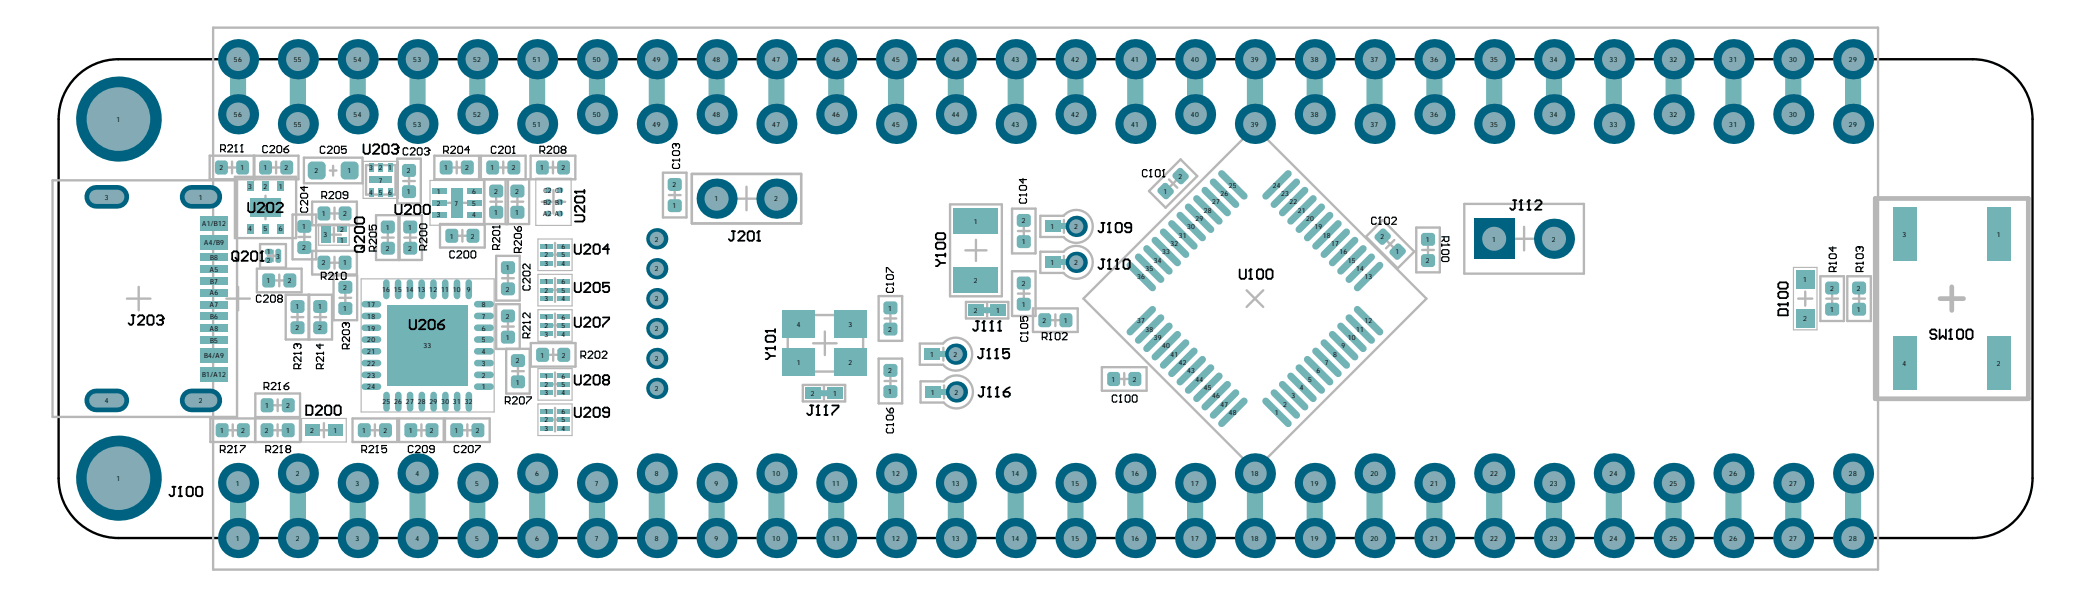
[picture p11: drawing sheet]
<svg xmlns="http://www.w3.org/2000/svg" width="148mm" height="42mm" viewBox="0 0 148 42" stroke-linecap="round" stroke-linejoin="round" font-family="sans-serif">
<defs><g id="words">
<g font-size=".5">
<text x="16.5" y="4.4">56</text>
<text x="20.7" y="4.4">55</text>
<text x="24.9" y="4.4">54</text>
<text x="29.2" y="4.4">53</text>
<text x="33.4" y="4.4">52</text>
<text x="37.6" y="4.4">51</text>
<text x="41.8" y="4.4">50</text>
<text x="46" y="4.4">49</text>
<text x="50.3" y="4.4">48</text>
<text x="54.5" y="4.4">47</text>
<text x="58.7" y="4.4">46</text>
<text x="62.9" y="4.4">45</text>
<text x="67.1" y="4.4">44</text>
<text x="71.4" y="4.4">43</text>
<text x="75.6" y="4.4">42</text>
<text x="79.8" y="4.4">41</text>
<text x="84" y="4.4">40</text>
<text x="88.2" y="4.4">39</text>
<text x="92.5" y="4.4">38</text>
<text x="96.7" y="4.4">37</text>
<text x="100.9" y="4.4">36</text>
<text x="105.1" y="4.4">35</text>
<text x="109.3" y="4.4">34</text>
<text x="113.6" y="4.4">33</text>
<text x="117.8" y="4.4">32</text>
<text x="122" y="4.4">31</text>
<text x="126.2" y="4.4">30</text>
<text x="130.4" y="4.4">29</text>
<text x="8.2" y="8.6">1</text>
<text x="16.5" y="8.3">56</text>
<text x="20.7" y="8.9">55</text>
<text x="24.9" y="8.3">54</text>
<text x="29.2" y="8.9">53</text>
<text x="33.4" y="8.3">52</text>
<text x="37.6" y="8.9">51</text>
<text x="41.8" y="8.3">50</text>
<text x="46" y="8.9">49</text>
<text x="50.3" y="8.3">48</text>
<text x="54.5" y="8.9">47</text>
<text x="58.7" y="8.3">46</text>
<text x="62.9" y="8.9">45</text>
<text x="67.1" y="8.3">44</text>
<text x="71.4" y="8.9">43</text>
<text x="75.6" y="8.3">42</text>
<text x="79.8" y="8.9">41</text>
<text x="84" y="8.3">40</text>
<text x="88.2" y="8.9">39</text>
<text x="92.5" y="8.3">38</text>
<text x="96.7" y="8.9">37</text>
<text x="100.9" y="8.3">36</text>
<text x="105.1" y="8.9">35</text>
<text x="109.3" y="8.3">34</text>
<text x="113.6" y="8.9">33</text>
<text x="117.8" y="8.3">32</text>
<text x="122" y="8.9">31</text>
<text x="126.2" y="8.3">30</text>
<text x="130.4" y="8.9">29</text>
<text x="7.4" y="14.1">3</text>
<text x="14" y="14.1">1</text>
<text x="14.3" y="15.9">A1/</text>
<text x="14.4" y="17.3">A4/B9</text>
<text x="15.1" y="15.9">B12</text>
<text x="15.5" y="12">2</text>
<text x="17" y="12">1</text>
<text x="17.5" y="13.3">3</text>
<text x="17.5" y="16.3">4</text>
<text x="18.6" y="14.8">7</text>
<text x="18.6" y="13.3">2</text>
<text x="18.6" y="16.3">5</text>
<text x="18.6" y="12">1</text>
<text x="18.8" y="18">1</text>
<text x="19.7" y="13.3">1</text>
<text x="19.7" y="16.3">6</text>
<text x="20.1" y="12">2</text>
<text x="21.3" y="17.7">2</text>
<text x="21.3" y="16.2">1</text>
<text x="22.2" y="12.2">2</text>
<text x="22.7" y="15.3">1</text>
<text x="22.8" y="16.8">3</text>
<text x="24" y="17.1">1</text>
<text x="24" y="16.4">2</text>
<text x="24.2" y="15.3">2</text>
<text x="24.5" y="12.2">1</text>
<text x="26.1" y="12">3</text>
<text x="26.1" y="13.8">4</text>
<text x="26.7" y="12">2</text>
<text x="26.7" y="12.9">7</text>
<text x="26.7" y="13.8">5</text>
<text x="27.2" y="16.2">1</text>
<text x="27.2" y="17.7">2</text>
<text x="27.4" y="12">1</text>
<text x="27.4" y="13.8">6</text>
<text x="28.7" y="12.2">2</text>
<text x="28.7" y="13.7">1</text>
<text x="28.8" y="17.7">2</text>
<text x="28.8" y="16.2">1</text>
<text x="30.8" y="15.3">3</text>
<text x="30.8" y="14.5">2</text>
<text x="30.8" y="13.7">1</text>
<text x="31.3" y="12">1</text>
<text x="31.7" y="16.8">1</text>
<text x="32.1" y="14.5">7</text>
<text x="32.8" y="12">2</text>
<text x="33.2" y="16.8">2</text>
<text x="33.3" y="15.3">4</text>
<text x="33.3" y="14.5">5</text>
<text x="33.3" y="13.7">6</text>
<text x="34.6" y="12">1</text>
<text x="34.9" y="13.7">2</text>
<text x="34.9" y="15.2">1</text>
<text x="36.1" y="12">2</text>
<text x="36.4" y="15.2">1</text>
<text x="36.4" y="13.7">2</text>
<text x="38.1" y="12">1</text>
<text x="38.3" y="15.3">A2 A1</text>
<text x="38.3" y="14.4">B2 B1</text>
<text x="38.3" y="13.6">C2 C1</text>
<text x="38.4" y="17.6">1</text>
<text x="39.6" y="17.6">6</text>
<text x="39.6" y="12">2</text>
<text x="46.2" y="17">2</text>
<text x="47.5" y="13.2">2</text>
<text x="47.5" y="14.7">1</text>
<text x="50.4" y="14.2">1</text>
<text x="54.6" y="14.2">2</text>
<text x="68.7" y="15.8">1</text>
<text x="72.1" y="15.7">2</text>
<text x="72.1" y="17.2">1</text>
<text x="74.1" y="16.2">1</text>
<text x="75.8" y="16.2">2</text>
<text x="82" y="17.9">33</text>
<text x="82.1" y="13.7">1</text>
<text x="82.6" y="17.4">32</text>
<text x="83.2" y="12.6">2</text>
<text x="83.2" y="16.8">31</text>
<text x="83.8" y="16.2">30</text>
<text x="84.3" y="15.6">29</text>
<text x="84.9" y="15">28</text>
<text x="85.5" y="14.4">27</text>
<text x="86.1" y="13.8">26</text>
<text x="86.7" y="13.2">25</text>
<text x="89.8" y="13.2">24</text>
<text x="90.4" y="13.8">23</text>
<text x="91" y="14.4">22</text>
<text x="91.6" y="15">21</text>
<text x="92.2" y="15.6">20</text>
<text x="92.7" y="16.2">19</text>
<text x="93.3" y="16.8">18</text>
<text x="93.9" y="17.4">17</text>
<text x="94.5" y="17.9">16</text>
<text x="97.4" y="16.9">2</text>
<text x="98.5" y="17.9">1</text>
<text x="100.6" y="17.1">1</text>
<text x="105.3" y="17">1</text>
<text x="109.5" y="17">2</text>
<text x="134.2" y="16.7">3</text>
<text x="140.9" y="16.7">1</text>
<text x="14.8" y="19.2">A</text>
<text x="14.8" y="20.8">A</text>
<text x="14.8" y="23.3">A</text>
<text x="14.8" y="21.7">A</text>
<text x="14.8" y="20">B</text>
<text x="14.8" y="22.5">B</text>
<text x="14.8" y="18.4">B</text>
<text x="15.1" y="20">7</text>
<text x="15.1" y="22.5">6</text>
<text x="15.1" y="18.4">8</text>
<text x="15.1" y="19.2">5</text>
<text x="15.1" y="20.8">6</text>
<text x="15.1" y="23.3">8</text>
<text x="15.1" y="21.7">7</text>
<text x="18.8" y="20">1</text>
<text x="18.8" y="18.5">2</text>
<text x="19.5" y="18.2">3</text>
<text x="20.3" y="20">2</text>
<text x="20.8" y="21.8">1</text>
<text x="20.8" y="23.3">2</text>
<text x="22.4" y="21.8">1</text>
<text x="22.4" y="23.3">2</text>
<text x="22.7" y="18.7">2</text>
<text x="24.2" y="18.7">1</text>
<text x="24.2" y="22">1</text>
<text x="24.2" y="20.5">2</text>
<text x="25.9" y="21.7">17</text>
<text x="25.9" y="22.5">18</text>
<text x="25.9" y="23.3">19</text>
<text x="27" y="20.6">16</text>
<text x="27.8" y="20.6">15</text>
<text x="28.6" y="20.6">14</text>
<text x="29.5" y="20.6">13</text>
<text x="30.3" y="20.6">12</text>
<text x="31.1" y="20.6">11</text>
<text x="31.9" y="20.6">10</text>
<text x="32.9" y="20.6">9</text>
<text x="34" y="21.7">8</text>
<text x="34" y="22.5">7</text>
<text x="34" y="23.3">6</text>
<text x="35.7" y="20.6">2</text>
<text x="35.7" y="19.1">1</text>
<text x="35.7" y="24">1</text>
<text x="35.7" y="22.5">2</text>
<text x="38.4" y="21.3">3</text>
<text x="38.4" y="20.1">1</text>
<text x="38.4" y="20.7">2</text>
<text x="38.4" y="23.7">3</text>
<text x="38.4" y="22.6">1</text>
<text x="38.4" y="23.2">2</text>
<text x="38.4" y="18.8">3</text>
<text x="38.4" y="18.2">2</text>
<text x="39.6" y="21.3">4</text>
<text x="39.6" y="20.7">5</text>
<text x="39.6" y="20.1">6</text>
<text x="39.6" y="23.7">4</text>
<text x="39.6" y="23.2">5</text>
<text x="39.6" y="22.6">6</text>
<text x="39.6" y="18.8">4</text>
<text x="39.6" y="18.2">5</text>
<text x="46.2" y="21.3">2</text>
<text x="46.2" y="23.4">2</text>
<text x="46.2" y="19.2">2</text>
<text x="56.2" y="23.1">4</text>
<text x="59.9" y="23.1">3</text>
<text x="62.7" y="21.9">1</text>
<text x="62.7" y="23.4">2</text>
<text x="68.7" y="22.1">2</text>
<text x="68.7" y="19.9">2</text>
<text x="70.3" y="22.1">1</text>
<text x="72.1" y="20.2">2</text>
<text x="72.1" y="21.7">1</text>
<text x="73.6" y="22.8">2</text>
<text x="74.1" y="18.7">1</text>
<text x="75.1" y="22.8">1</text>
<text x="75.8" y="18.7">2</text>
<text x="80.2" y="19.7">36</text>
<text x="80.2" y="22.8">37</text>
<text x="80.8" y="19.1">35</text>
<text x="80.8" y="23.4">38</text>
<text x="81.4" y="18.5">34</text>
<text x="81.4" y="24">39</text>
<text x="95.1" y="24">10</text>
<text x="95.1" y="18.5">15</text>
<text x="95.7" y="23.4">11</text>
<text x="95.7" y="19.1">14</text>
<text x="96.3" y="22.8">12</text>
<text x="96.3" y="19.7">13</text>
<text x="100.6" y="18.6">2</text>
<text x="127.2" y="22.6">2</text>
<text x="127.2" y="19.9">1</text>
<text x="129.1" y="20.5">2</text>
<text x="129.1" y="22">1</text>
<text x="131" y="20.5">2</text>
<text x="131" y="22">1</text>
<text x="7.4" y="28.4">4</text>
<text x="14" y="28.4">2</text>
<text x="14.3" y="26.6">B1/</text>
<text x="14.4" y="25.3">B4/A9</text>
<text x="14.8" y="24.2">B</text>
<text x="15.1" y="26.6">A12</text>
<text x="15.1" y="24.2">5</text>
<text x="18.7" y="28.8">1</text>
<text x="20.2" y="28.8">2</text>
<text x="25.9" y="24.1">20</text>
<text x="25.9" y="25">21</text>
<text x="25.9" y="25.8">22</text>
<text x="25.9" y="26.6">23</text>
<text x="25.9" y="27.5">24</text>
<text x="27" y="28.5">25</text>
<text x="27.8" y="28.5">26</text>
<text x="28.6" y="28.5">27</text>
<text x="29.5" y="28.5">28</text>
<text x="29.9" y="24.6">33</text>
<text x="30.3" y="28.5">29</text>
<text x="31.1" y="28.5">30</text>
<text x="32" y="28.5">31</text>
<text x="32.8" y="28.5">32</text>
<text x="34" y="24.1">5</text>
<text x="34" y="25">4</text>
<text x="34" y="25.8">3</text>
<text x="34" y="26.6">2</text>
<text x="34" y="27.5">1</text>
<text x="36.4" y="27.1">1</text>
<text x="36.4" y="25.6">2</text>
<text x="38.1" y="25.2">1</text>
<text x="38.4" y="29.2">1</text>
<text x="38.4" y="29.8">2</text>
<text x="38.4" y="27.9">3</text>
<text x="38.4" y="26.7">1</text>
<text x="38.4" y="27.3">2</text>
<text x="39.6" y="29.8">5</text>
<text x="39.6" y="29.2">6</text>
<text x="39.6" y="27.9">4</text>
<text x="39.6" y="27.3">5</text>
<text x="39.6" y="26.7">6</text>
<text x="39.6" y="25.2">2</text>
<text x="46.2" y="27.6">2</text>
<text x="46.2" y="25.5">2</text>
<text x="56.2" y="25.7">1</text>
<text x="57.2" y="27.9">2</text>
<text x="58.8" y="27.9">1</text>
<text x="59.9" y="25.7">2</text>
<text x="62.7" y="27.8">1</text>
<text x="62.7" y="26.3">2</text>
<text x="65.6" y="25.2">1</text>
<text x="65.7" y="27.8">1</text>
<text x="67.3" y="25.2">2</text>
<text x="67.3" y="27.8">2</text>
<text x="78.4" y="26.9">1</text>
<text x="79.9" y="26.9">2</text>
<text x="82" y="24.6">40</text>
<text x="82.6" y="25.2">41</text>
<text x="83.2" y="25.8">42</text>
<text x="83.8" y="26.3">43</text>
<text x="84.3" y="26.9">44</text>
<text x="84.9" y="27.5">45</text>
<text x="85.5" y="28.1">46</text>
<text x="86.1" y="28.7">47</text>
<text x="86.7" y="29.3">48</text>
<text x="90" y="29.3">1</text>
<text x="90.5" y="28.7">2</text>
<text x="91.1" y="28.1">3</text>
<text x="91.7" y="27.5">4</text>
<text x="92.3" y="26.9">5</text>
<text x="92.9" y="26.3">6</text>
<text x="93.5" y="25.8">7</text>
<text x="94.1" y="25.2">8</text>
<text x="94.7" y="24.6">9</text>
<text x="134.2" y="25.8">4</text>
<text x="140.9" y="25.8">2</text>
<text x="8.2" y="33.9">1</text>
<text x="15.5" y="30.5">1</text>
<text x="16.6" y="34.3">1</text>
<text x="17" y="30.5">2</text>
<text x="18.7" y="30.5">2</text>
<text x="20.2" y="30.5">1</text>
<text x="20.9" y="33.6">2</text>
<text x="21.9" y="30.5">2</text>
<text x="23.5" y="30.5">1</text>
<text x="25.1" y="34.3">3</text>
<text x="25.6" y="30.5">1</text>
<text x="27.1" y="30.5">2</text>
<text x="28.8" y="30.5">1</text>
<text x="29.3" y="33.6">4</text>
<text x="30.3" y="30.5">2</text>
<text x="32.1" y="30.5">1</text>
<text x="33.5" y="34.3">5</text>
<text x="33.6" y="30.5">2</text>
<text x="37.8" y="33.6">6</text>
<text x="38.4" y="30.4">3</text>
<text x="39.6" y="30.4">4</text>
<text x="42" y="34.3">7</text>
<text x="46.2" y="33.6">8</text>
<text x="50.4" y="34.3">9</text>
<text x="54.5" y="33.6">10</text>
<text x="58.7" y="34.3">11</text>
<text x="62.9" y="33.6">12</text>
<text x="67.1" y="34.3">13</text>
<text x="71.4" y="33.6">14</text>
<text x="75.6" y="34.3">15</text>
<text x="79.8" y="33.6">16</text>
<text x="84" y="34.3">17</text>
<text x="88.2" y="33.6">18</text>
<text x="92.5" y="34.3">19</text>
<text x="96.7" y="33.6">20</text>
<text x="100.9" y="34.3">21</text>
<text x="105.1" y="33.6">22</text>
<text x="109.3" y="34.3">23</text>
<text x="113.6" y="33.6">24</text>
<text x="117.8" y="34.3">25</text>
<text x="122" y="33.6">26</text>
<text x="126.2" y="34.3">27</text>
<text x="130.4" y="33.6">28</text>
<text x="16.6" y="38.2">1</text>
<text x="20.9" y="38.2">2</text>
<text x="25.1" y="38.2">3</text>
<text x="29.3" y="38.2">4</text>
<text x="33.5" y="38.2">5</text>
<text x="37.8" y="38.2">6</text>
<text x="42" y="38.2">7</text>
<text x="46.2" y="38.2">8</text>
<text x="50.4" y="38.2">9</text>
<text x="54.5" y="38.2">10</text>
<text x="58.7" y="38.2">11</text>
<text x="62.9" y="38.2">12</text>
<text x="67.1" y="38.2">13</text>
<text x="71.4" y="38.2">14</text>
<text x="75.6" y="38.2">15</text>
<text x="79.8" y="38.2">16</text>
<text x="84" y="38.2">17</text>
<text x="88.2" y="38.2">18</text>
<text x="92.5" y="38.2">19</text>
<text x="96.7" y="38.2">20</text>
<text x="100.9" y="38.2">21</text>
<text x="105.1" y="38.2">22</text>
<text x="109.3" y="38.2">23</text>
<text x="113.6" y="38.2">24</text>
<text x="117.8" y="38.2">25</text>
<text x="122" y="38.2">26</text>
<text x="126.2" y="38.2">27</text>
<text x="130.4" y="38.2">28</text>
</g>
</g></defs>
<path d="M5.6 5.2a4.2 4.2 0 0 1 2.8-1h130.8a4.2 4.2 0 0 1 4.2 4.2v25.3a4.2 4.2 0 0 1-4.2 4.3h-130.8a4.2 4.2 0 0 1-4.3-4.3v-25.3a4.2 4.2 0 0 1 1.5-3.2z" fill="none" stroke="#000" stroke-width=".17"/>
<g fill="none" stroke="#b7b7b7" stroke-width=".17">
<path d="M3.7 12.7h13v16.7h-13zM14.8 11h6.3v1.6h-6.3zM15 2h117.5v38.2h-117.5zM16 11.8h.8M16.4 11.4v.8M16.6 12.5h4.3v4.3h-4.3zM17.9 14.6h1.7M17.9 11v1.6M18 11v1.6M18.1 19h3.2v1.6h-3.2zM18.3 17.2h1.9v1.7h-1.9zM18.7 13.8v1.7"/>
<path d="M18.9 18.1h.7M19.1 11.8h.8M19.3 17.7v.7M19.3 19.8h.8M19.5 11.4v.8M19.7 19.4v.8M20.6 15.1h1.7v3.2h-1.7zM21.1 16.7h.8M21.4 11.1h4.2v1.8h-4.2zM21.5 16.3v.8M22 14.2h3.2v1.7h-3.2zM22 17.7h3.2v1.7h-3.2z"/>
<path d="M23.1 16.6h1M23.2 18.5h.8M23.2 15.1h.8M23.3 12h.4M23.5 11.7v.7M23.5 19.4h1.7v3.2h-1.7zM23.6 16.1v1M23.6 14.6v.9M23.6 18.1v.9M25.8 11.7h2.1v2h-2.1zM26.5 15.2h3.3v3.1h-3.3zM26.9 16.8h.9"/>
<path d="M27.4 16.3v.9M28 11.2h1.7v3.2h-1.7zM28.1 15.2v3.1M28.2 15.2v3.1M28.4 12.8h.9M28.5 16.8h.9M28.9 12.4v.8M28.9 16.3v.9M30.6 11h3.2v1.6h-3.2zM31.4 14.3h1.7M31.8 11.8h.8M32.2 16.6h.8"/>
<path d="M32.2 11.4v.8M32.2 13.5v1.6M32.6 16.2v.9M34.2 12.6v3.2M34.6 14.2h.8M35 18.1h1.7v3.1h-1.7zM35 13.8v.8M35.1 11.8h.8M35.4 19.6h.9M35.5 11.4v.8M35.7 12.6v3.2M35.8 19.2v.8"/>
<path d="M35.8 12.6v3.2M36.1 14.2h.8M36.5 13.8v.8M37.1 12.6v-1.6h-3.2v1.6h3.4v3.2h-6.3v1.7h3.2v-1.7M37.4 11h3.2v1.6h-3.2zM38.2 14.2h1.7M38.3 18h1.7M38.6 11.8h.8M39 11.4v.8M39.1 13.4v1.7M39.2 17.1v1.7M39.2 19.6v1.7"/>
<path d="M46.8 12.2h1.6v3.1h-1.6zM47.2 13.8h.8M47.6 13.3v.9M48.8 12.3h7.7v3.5h-7.7zM51.9 14h1.6M52.7 13.2v1.6M67 14.4h3.7v6.5h-3.7zM68.1 17.7h1.5M68.9 16.9v1.5M71.4 14.7h1.7v3.2h-1.7zM71.4 19.1h1.7v3.2h-1.7zM71.8 16.3h.8"/>
<path d="M72.2 15.9v.8M73.4 17.8h1.6a1.16 1.16 0 0 1 1.7-.1 1.16 1.16 0 0 1 0 1.7 1.16 1.16 0 0 1-1.7-.1h-1.6zM73.4 15.2h1.6a1.16 1.16 0 0 1 1.7-.1 1.16 1.16 0 0 1 0 1.7 1.16 1.16 0 0 1-1.7-.1h-1.6zM74.6 18.5h.9M74.6 16h.9M75.1 15.5v.9M75.1 18.1v.9M82.5 12.7l.6 .5M83.1 12.7l-.6 .5M83.3 11.2l1.2 1.2-2.3 2.3-1.1-1.2zM88.5 9l12.1 12.1-12.1 12.1-12.1-12.1zM97.6 15.5l2.2 2.3-1.2 1.1-2.2-2.2z"/>
<path d="M97.8 16.9l.6 .6M98.4 16.9l-.6 .6M99.9 16.1h1.7v3.1h-1.7zM100.3 17.6h.9M100.8 17.2v.9M103.3 14.4h8.5v4.9h-8.5zM106.7 16.8h1.7M107.5 16v1.7M128.4 19.5h1.7v3.1h-1.7zM130.3 19.5h1.7v3.1h-1.7zM9 21.1h1.6M9.8 20.2v1.7"/>
<path d="M14.8 29.5h6.4v1.7h-6.4zM16 21.1h1.6M16 30.4h.8M16.4 29.9v.9M16.8 20.2v1.7M18 29.5v1.7M18 27.8h3.2v1.6h-3.2zM19.2 30.4h.8M19.2 28.6h.8M19.6 29.9v.9M19.6 28.2v.8M20.2 20.8h3.2v3.2h-3.2z"/>
<path d="M20.6 22.4h.8M21 22v.8M21.8 20.8v3.2M22.2 22.4h.8M22.4 30.4h1M22.6 22v.8M22.9 29.9v1M24 21h.8M24.4 20.6v.8M24.9 29.5h3.1v1.7h-3.1zM26 30.4h.9M26.5 29.9v.9"/>
<path d="M28.2 29.5h3.1v1.7h-3.1zM29.3 30.4h.8M29.3 24.4h1.7M29.7 29.9v.9M30.2 23.5v1.7M31.4 29.5h3.2v1.7h-3.2zM32.6 30.4h.8M33 29.9v.9M35 21.5h1.7v3.1h-1.7zM35.4 23h.9M35.7 24.6h1.7v3.2h-1.7zM35.8 22.6v.9"/>
<path d="M36.1 26.2h.9M36.5 25.8v.8M37.5 24.2h3.1v1.7h-3.1zM38.3 29.6h1.7M38.3 27.1h1.7M38.3 20.5h1.7M38.3 23h1.7M38.6 25h.8M39 24.6v.9M39.2 22.1v1.7M39.2 26.3v1.6M39.2 28.8v1.6"/>
<path d="M55.6 22.2h5.3v4h-5.3zM56.6 27.2h3v1.1h-3zM57.4 24.2h1.6M57.7 27.7h.9M58.1 27.3v.9M58.2 23.4v1.7M62 25.3h1.7v3.2h-1.7zM62 20.9h1.7v3.1h-1.7zM62.4 26.9h.8M62.4 22.5h.8M62.8 22.1v.8M62.8 26.5v.8"/>
<path d="M64.9 24.2h1.6a1.16 1.16 0 0 1 1.7-.1 1.16 1.16 0 0 1 0 1.7 1.16 1.16 0 0 1-1.7-.1h-1.6zM64.9 26.9h1.7a1.16 1.16 0 0 1 1.7-.1 1.16 1.16 0 0 1 0 1.7 1.16 1.16 0 0 1-1.7-.1h-1.7zM66.1 25h.9M66.2 27.7h.9M66.6 24.5v.9M66.6 27.2v.9M68.2 21.3h2.9v1.2h-2.9zM69.2 21.9h.9M69.6 21.4v.9M71.8 20.7h.8M72.2 20.3v.8M72.9 21.8h3.1v1.6h-3.1z"/>
<path d="M74 22.6h.9M74.5 22.2v.8M77.7 25.9h3.2v1.7h-3.2zM78.9 26.7h.8M79.3 26.3v.9M88 20.5l1.1 1.2M89.1 20.5l-1.1 1.2M126.9 21.1h1M127.4 20.6v1M128.9 21.1h.8M129.3 20.7v.8M130.8 21.1h.8"/>
<path d="M131.2 20.7v.8"/>
</g>
<path d="M22.5 15.8h2.1v1.5h-2.1zM25.5 19.7h9.4v9.4h-9.4zM25.6 11.4h2.5v2.6h-2.5zM30.3 12.7h3.8v3.2h-3.8zM37.8 12.6h2.5v3.3h-2.5zM38 16.9h2.4v2.2h-2.4zM38 19.4h2.4v2.2h-2.4zM126.5 18.9h1.7v4.4h-1.7zM21.3 29.5h3.1v1.7h-3.1zM38 28.5h2.4v2.2h-2.4zM38 21.9h2.4v2.2h-2.4zM38 26h2.4v2.2h-2.4z" fill="none" stroke="#b7b7b7" stroke-width=".08"/>
<path d="M132.3 14h10.8v14.1h-10.8zM136.9 21.1h1.6M137.7 20.2v1.7" fill="none" stroke="#b7b7b7" stroke-width=".33"/>
<path d="M57.8 27.7h.6M69.3 21.9h.6" fill="none" stroke="#72b4b6" stroke-width=".42"/>
<g fill="none" stroke="#72b4b6" stroke-width="1.1">
<path d="M16.8 4.2v3.9M21 4.2v4.5M25.2 4.2v3.9M29.5 4.2v4.5M33.7 4.2v3.9M37.9 4.2v4.5M42.1 4.2v3.9M46.3 4.2v4.5M50.6 4.2v3.9M54.8 4.2v4.5M59 4.2v3.9M63.2 4.2v4.5"/>
<path d="M67.4 4.2v3.9M71.7 4.2v4.5M75.9 4.2v3.9M80.1 4.2v4.5M84.3 4.2v3.9M88.5 4.2v4.5M92.8 4.2v3.9M97 4.2v4.5M101.2 4.2v3.9M105.4 4.2v4.5M109.6 4.2v3.9M113.9 4.2v4.5"/>
<path d="M118.1 4.2v3.9M122.3 4.2v4.5M126.5 4.2v3.9M16.8 34.1v3.9M21 33.4v4.6M25.2 34.1v3.9M29.5 33.4v4.6M33.7 34.1v3.9M37.9 33.4v4.6M42.1 34.1v3.9M46.3 33.4v4.6M50.6 34.1v3.9"/>
<path d="M54.8 33.4v4.6M59 34.1v3.9M63.2 33.4v4.6M67.4 34.1v3.9M71.7 33.4v4.6M75.9 34.1v3.9M80.1 33.4v4.6M84.3 34.1v3.9M88.5 33.4v4.6M92.8 34.1v3.9M97 33.4v4.6M101.2 34.1v3.9"/>
<path d="M105.4 33.4v4.6M109.6 34.1v3.9M113.9 33.4v4.6M118.1 34.1v3.9M122.3 33.4v4.6M126.5 34.1v3.9M130.7 33.4v4.6"/>
</g>
<circle cx="130.7" cy="8.7" r=".57" fill="#72b4b6"/>
<path d="M130.7 4.2v4.5" fill="none" stroke="#72b4b6" stroke-width="1.1"/>
<g fill="#72b4b6">
<path d="M66.3 27.4h.6v.5h-.6z" fill-rule="evenodd"/>
<path d="M66.3 24.8h.5v.4h-.5z" fill-rule="evenodd"/>
<path d="M74.8 18.3h.6v.4h-.6z" fill-rule="evenodd"/>
<path d="M74.8 15.8h.6v.4h-.6z" fill-rule="evenodd"/>
</g>
<circle cx="46.3" cy="8.7" r="1.42" fill="#006281"/>
<circle cx="46.3" cy="8.7" r=".83" fill="#84abb5"/>
<circle cx="46.3" cy="4.2" r="1.42" fill="#006281"/>
<circle cx="46.3" cy="4.2" r=".83" fill="#84abb5"/>
<circle cx="50.6" cy="4.2" r="1.42" fill="#006281"/>
<circle cx="50.6" cy="4.2" r=".83" fill="#84abb5"/>
<circle cx="50.6" cy="8.1" r="1.42" fill="#006281"/>
<circle cx="50.6" cy="8.1" r=".83" fill="#84abb5"/>
<circle cx="54.8" cy="8.7" r="1.42" fill="#006281"/>
<circle cx="54.8" cy="8.7" r=".83" fill="#84abb5"/>
<circle cx="54.8" cy="4.2" r="1.42" fill="#006281"/>
<circle cx="54.8" cy="4.2" r=".83" fill="#84abb5"/>
<circle cx="59" cy="8.1" r="1.42" fill="#006281"/>
<circle cx="59" cy="8.1" r=".83" fill="#84abb5"/>
<circle cx="59" cy="4.2" r="1.42" fill="#006281"/>
<circle cx="59" cy="4.2" r=".83" fill="#84abb5"/>
<circle cx="63.2" cy="8.7" r="1.42" fill="#006281"/>
<circle cx="63.2" cy="8.7" r=".83" fill="#84abb5"/>
<circle cx="63.2" cy="4.2" r="1.42" fill="#006281"/>
<circle cx="63.2" cy="4.2" r=".83" fill="#84abb5"/>
<circle cx="67.4" cy="8.1" r="1.42" fill="#006281"/>
<circle cx="67.4" cy="8.1" r=".83" fill="#84abb5"/>
<circle cx="67.4" cy="4.2" r="1.42" fill="#006281"/>
<circle cx="67.4" cy="4.2" r=".83" fill="#84abb5"/>
<circle cx="71.7" cy="8.7" r="1.42" fill="#006281"/>
<circle cx="71.7" cy="8.7" r=".83" fill="#84abb5"/>
<circle cx="109.6" cy="16.8" r="1.42" fill="#006281"/>
<circle cx="109.6" cy="16.8" r=".85" fill="#84abb5"/>
<circle cx="71.7" cy="4.2" r="1.42" fill="#006281"/>
<circle cx="71.7" cy="4.2" r=".83" fill="#84abb5"/>
<circle cx="75.9" cy="4.2" r="1.42" fill="#006281"/>
<circle cx="75.9" cy="4.2" r=".83" fill="#84abb5"/>
<circle cx="75.9" cy="8.1" r="1.42" fill="#006281"/>
<circle cx="75.9" cy="8.1" r=".83" fill="#84abb5"/>
<circle cx="80.1" cy="8.7" r="1.42" fill="#006281"/>
<circle cx="80.1" cy="8.7" r=".83" fill="#84abb5"/>
<circle cx="80.1" cy="4.2" r="1.42" fill="#006281"/>
<circle cx="80.1" cy="4.2" r=".83" fill="#84abb5"/>
<circle cx="84.3" cy="8.1" r="1.42" fill="#006281"/>
<circle cx="84.3" cy="8.1" r=".83" fill="#84abb5"/>
<circle cx="84.3" cy="4.2" r="1.42" fill="#006281"/>
<circle cx="84.3" cy="4.2" r=".83" fill="#84abb5"/>
<circle cx="88.5" cy="8.7" r="1.42" fill="#006281"/>
<circle cx="88.5" cy="8.7" r=".83" fill="#84abb5"/>
<circle cx="88.5" cy="4.2" r="1.42" fill="#006281"/>
<circle cx="88.5" cy="4.2" r=".83" fill="#84abb5"/>
<circle cx="92.8" cy="4.2" r="1.42" fill="#006281"/>
<circle cx="92.8" cy="4.2" r=".83" fill="#84abb5"/>
<circle cx="92.8" cy="8.1" r="1.42" fill="#006281"/>
<circle cx="92.8" cy="8.1" r=".83" fill="#84abb5"/>
<circle cx="46.3" cy="21.1" r=".75" fill="#006281"/>
<circle cx="46.3" cy="21.1" r=".5" fill="#84abb5"/>
<circle cx="46.3" cy="27.4" r=".75" fill="#006281"/>
<circle cx="46.3" cy="27.4" r=".5" fill="#84abb5"/>
<circle cx="46.3" cy="23.2" r=".75" fill="#006281"/>
<circle cx="46.3" cy="23.2" r=".5" fill="#84abb5"/>
<circle cx="67.5" cy="27.7" r=".75" fill="#006281"/>
<circle cx="67.5" cy="27.7" r=".5" fill="#84abb5"/>
<circle cx="46.3" cy="25.3" r=".75" fill="#006281"/>
<circle cx="46.3" cy="25.3" r=".5" fill="#84abb5"/>
<circle cx="75.9" cy="18.5" r=".75" fill="#006281"/>
<circle cx="75.9" cy="18.5" r=".5" fill="#84abb5"/>
<circle cx="75.9" cy="16" r=".75" fill="#006281"/>
<circle cx="75.9" cy="16" r=".5" fill="#84abb5"/>
<circle cx="97" cy="33.4" r="1.42" fill="#006281"/>
<circle cx="97" cy="33.4" r=".83" fill="#84abb5"/>
<circle cx="97" cy="38" r="1.42" fill="#006281"/>
<circle cx="97" cy="38" r=".83" fill="#84abb5"/>
<circle cx="101.2" cy="34.1" r="1.42" fill="#006281"/>
<circle cx="101.2" cy="34.1" r=".83" fill="#84abb5"/>
<circle cx="101.2" cy="38" r="1.42" fill="#006281"/>
<circle cx="101.2" cy="38" r=".83" fill="#84abb5"/>
<circle cx="105.4" cy="38" r="1.42" fill="#006281"/>
<circle cx="105.4" cy="38" r=".83" fill="#84abb5"/>
<circle cx="105.4" cy="33.4" r="1.42" fill="#006281"/>
<circle cx="105.4" cy="33.4" r=".83" fill="#84abb5"/>
<circle cx="109.6" cy="38" r="1.42" fill="#006281"/>
<circle cx="109.6" cy="38" r=".83" fill="#84abb5"/>
<circle cx="122.3" cy="38" r="1.42" fill="#006281"/>
<circle cx="122.3" cy="38" r=".83" fill="#84abb5"/>
<circle cx="130.7" cy="38" r="1.42" fill="#006281"/>
<circle cx="130.7" cy="38" r=".83" fill="#84abb5"/>
<circle cx="113.9" cy="38" r="1.42" fill="#006281"/>
<circle cx="113.9" cy="38" r=".83" fill="#84abb5"/>
<circle cx="118.1" cy="38" r="1.42" fill="#006281"/>
<circle cx="118.1" cy="38" r=".83" fill="#84abb5"/>
<circle cx="126.5" cy="38" r="1.42" fill="#006281"/>
<circle cx="126.5" cy="38" r=".83" fill="#84abb5"/>
<circle cx="109.6" cy="34.1" r="1.42" fill="#006281"/>
<circle cx="109.6" cy="34.1" r=".83" fill="#84abb5"/>
<circle cx="126.5" cy="34.1" r="1.42" fill="#006281"/>
<circle cx="126.5" cy="34.1" r=".83" fill="#84abb5"/>
<circle cx="118.1" cy="34.1" r="1.42" fill="#006281"/>
<circle cx="118.1" cy="34.1" r=".83" fill="#84abb5"/>
<circle cx="122.3" cy="33.4" r="1.42" fill="#006281"/>
<circle cx="122.3" cy="33.4" r=".83" fill="#84abb5"/>
<circle cx="113.9" cy="33.4" r="1.42" fill="#006281"/>
<circle cx="113.9" cy="33.4" r=".83" fill="#84abb5"/>
<circle cx="130.7" cy="33.4" r="1.42" fill="#006281"/>
<circle cx="130.7" cy="33.4" r=".83" fill="#84abb5"/>
<circle cx="97" cy="4.2" r="1.42" fill="#006281"/>
<circle cx="97" cy="4.2" r=".83" fill="#84abb5"/>
<circle cx="97" cy="8.7" r="1.42" fill="#006281"/>
<circle cx="97" cy="8.7" r=".83" fill="#84abb5"/>
<circle cx="105.4" cy="4.2" r="1.42" fill="#006281"/>
<circle cx="105.4" cy="4.2" r=".83" fill="#84abb5"/>
<circle cx="101.2" cy="8.1" r="1.42" fill="#006281"/>
<circle cx="101.2" cy="8.1" r=".83" fill="#84abb5"/>
<circle cx="101.2" cy="4.2" r="1.42" fill="#006281"/>
<circle cx="101.2" cy="4.2" r=".83" fill="#84abb5"/>
<circle cx="105.4" cy="8.7" r="1.42" fill="#006281"/>
<circle cx="105.4" cy="8.7" r=".83" fill="#84abb5"/>
<circle cx="122.3" cy="8.7" r="1.42" fill="#006281"/>
<circle cx="122.3" cy="8.7" r=".83" fill="#84abb5"/>
<circle cx="130.7" cy="8.7" r="1.42" fill="#006281"/>
<circle cx="130.7" cy="8.7" r=".83" fill="#84abb5"/>
<circle cx="113.9" cy="8.7" r="1.42" fill="#006281"/>
<circle cx="113.9" cy="8.7" r=".83" fill="#84abb5"/>
<circle cx="118.1" cy="4.2" r="1.42" fill="#006281"/>
<circle cx="118.1" cy="4.2" r=".83" fill="#84abb5"/>
<circle cx="109.6" cy="8.1" r="1.42" fill="#006281"/>
<circle cx="109.6" cy="8.1" r=".83" fill="#84abb5"/>
<circle cx="126.5" cy="8.1" r="1.42" fill="#006281"/>
<circle cx="126.5" cy="8.1" r=".83" fill="#84abb5"/>
<circle cx="118.1" cy="8.1" r="1.42" fill="#006281"/>
<circle cx="118.1" cy="8.1" r=".83" fill="#84abb5"/>
<circle cx="109.6" cy="4.2" r="1.42" fill="#006281"/>
<circle cx="109.6" cy="4.2" r=".83" fill="#84abb5"/>
<circle cx="122.3" cy="4.2" r="1.42" fill="#006281"/>
<circle cx="122.3" cy="4.2" r=".83" fill="#84abb5"/>
<circle cx="130.7" cy="4.2" r="1.42" fill="#006281"/>
<circle cx="130.7" cy="4.2" r=".83" fill="#84abb5"/>
<circle cx="126.5" cy="4.2" r="1.42" fill="#006281"/>
<circle cx="126.5" cy="4.2" r=".83" fill="#84abb5"/>
<circle cx="113.9" cy="4.2" r="1.42" fill="#006281"/>
<circle cx="113.9" cy="4.2" r=".83" fill="#84abb5"/>
<circle cx="46.3" cy="38" r="1.42" fill="#006281"/>
<circle cx="46.3" cy="38" r=".83" fill="#84abb5"/>
<circle cx="50.6" cy="34.1" r="1.42" fill="#006281"/>
<circle cx="50.6" cy="34.1" r=".83" fill="#84abb5"/>
<circle cx="50.6" cy="38" r="1.42" fill="#006281"/>
<circle cx="50.6" cy="38" r=".83" fill="#84abb5"/>
<circle cx="54.8" cy="33.4" r="1.42" fill="#006281"/>
<circle cx="54.8" cy="33.4" r=".83" fill="#84abb5"/>
<circle cx="54.8" cy="38" r="1.42" fill="#006281"/>
<circle cx="54.8" cy="38" r=".83" fill="#84abb5"/>
<circle cx="59" cy="34.1" r="1.42" fill="#006281"/>
<circle cx="59" cy="34.1" r=".83" fill="#84abb5"/>
<circle cx="59" cy="38" r="1.42" fill="#006281"/>
<circle cx="59" cy="38" r=".83" fill="#84abb5"/>
<circle cx="63.2" cy="33.4" r="1.42" fill="#006281"/>
<circle cx="63.2" cy="33.4" r=".83" fill="#84abb5"/>
<circle cx="63.2" cy="38" r="1.42" fill="#006281"/>
<circle cx="63.2" cy="38" r=".83" fill="#84abb5"/>
<circle cx="67.4" cy="34.1" r="1.42" fill="#006281"/>
<circle cx="67.4" cy="34.1" r=".83" fill="#84abb5"/>
<circle cx="67.4" cy="38" r="1.42" fill="#006281"/>
<circle cx="67.4" cy="38" r=".83" fill="#84abb5"/>
<circle cx="29.5" cy="38" r="1.42" fill="#006281"/>
<circle cx="29.5" cy="38" r=".83" fill="#84abb5"/>
<circle cx="16.8" cy="34.1" r="1.42" fill="#006281"/>
<circle cx="16.8" cy="34.1" r=".83" fill="#84abb5"/>
<circle cx="16.8" cy="38" r="1.42" fill="#006281"/>
<circle cx="16.8" cy="38" r=".83" fill="#84abb5"/>
<circle cx="21" cy="38" r="1.42" fill="#006281"/>
<circle cx="21" cy="38" r=".83" fill="#84abb5"/>
<circle cx="21" cy="33.4" r="1.42" fill="#006281"/>
<circle cx="21" cy="33.4" r=".83" fill="#84abb5"/>
<circle cx="25.2" cy="34.1" r="1.42" fill="#006281"/>
<circle cx="25.2" cy="34.1" r=".83" fill="#84abb5"/>
<circle cx="25.2" cy="38" r="1.42" fill="#006281"/>
<circle cx="25.2" cy="38" r=".83" fill="#84abb5"/>
<circle cx="29.5" cy="33.4" r="1.42" fill="#006281"/>
<circle cx="29.5" cy="33.4" r=".83" fill="#84abb5"/>
<circle cx="33.7" cy="34.1" r="1.42" fill="#006281"/>
<circle cx="33.7" cy="34.1" r=".83" fill="#84abb5"/>
<circle cx="33.7" cy="38" r="1.42" fill="#006281"/>
<circle cx="33.7" cy="38" r=".83" fill="#84abb5"/>
<circle cx="37.9" cy="38" r="1.42" fill="#006281"/>
<circle cx="37.9" cy="38" r=".83" fill="#84abb5"/>
<circle cx="37.9" cy="33.4" r="1.42" fill="#006281"/>
<circle cx="37.9" cy="33.4" r=".83" fill="#84abb5"/>
<circle cx="42.1" cy="38" r="1.42" fill="#006281"/>
<circle cx="42.1" cy="38" r=".83" fill="#84abb5"/>
<circle cx="42.1" cy="34.1" r="1.42" fill="#006281"/>
<circle cx="42.1" cy="34.1" r=".83" fill="#84abb5"/>
<circle cx="46.3" cy="33.4" r="1.42" fill="#006281"/>
<circle cx="46.3" cy="33.4" r=".83" fill="#84abb5"/>
<circle cx="71.7" cy="33.4" r="1.42" fill="#006281"/>
<circle cx="71.7" cy="33.4" r=".83" fill="#84abb5"/>
<circle cx="71.7" cy="38" r="1.42" fill="#006281"/>
<circle cx="71.7" cy="38" r=".83" fill="#84abb5"/>
<circle cx="75.9" cy="34.1" r="1.42" fill="#006281"/>
<circle cx="75.9" cy="34.1" r=".83" fill="#84abb5"/>
<circle cx="75.9" cy="38" r="1.42" fill="#006281"/>
<circle cx="75.9" cy="38" r=".83" fill="#84abb5"/>
<circle cx="80.1" cy="33.4" r="1.42" fill="#006281"/>
<circle cx="80.1" cy="33.4" r=".83" fill="#84abb5"/>
<circle cx="80.1" cy="38" r="1.42" fill="#006281"/>
<circle cx="80.1" cy="38" r=".83" fill="#84abb5"/>
<circle cx="84.3" cy="34.1" r="1.42" fill="#006281"/>
<circle cx="84.3" cy="34.1" r=".83" fill="#84abb5"/>
<circle cx="84.3" cy="38" r="1.42" fill="#006281"/>
<circle cx="84.3" cy="38" r=".83" fill="#84abb5"/>
<circle cx="88.5" cy="33.4" r="1.42" fill="#006281"/>
<circle cx="88.5" cy="33.4" r=".83" fill="#84abb5"/>
<circle cx="88.5" cy="38" r="1.42" fill="#006281"/>
<circle cx="88.5" cy="38" r=".83" fill="#84abb5"/>
<circle cx="92.8" cy="34.1" r="1.42" fill="#006281"/>
<circle cx="92.8" cy="34.1" r=".83" fill="#84abb5"/>
<circle cx="92.8" cy="38" r="1.42" fill="#006281"/>
<circle cx="92.8" cy="38" r=".83" fill="#84abb5"/>
<path d="M104 15.4h2.8v2.9h-2.8z" fill-rule="evenodd" fill="#006281"/>
<circle cx="105.4" cy="16.8" r=".85" fill="#84abb5"/>
<circle cx="67.4" cy="25" r=".75" fill="#006281"/>
<circle cx="67.4" cy="25" r=".5" fill="#84abb5"/>
<path d="M6.8 13.9h1.5M13.5 13.9h1.3M6.8 28.3h1.5M13.5 28.3h1.3" fill="none" stroke="#006281" stroke-width="1.7"/>
<path d="M6.8 13.9h1.5M13.5 13.9h1.3M6.8 28.3h1.5M13.5 28.3h1.3" fill="none" stroke="#84abb5" stroke-width="1"/>
<circle cx="8.4" cy="8.4" r="3" fill="#006281"/>
<circle cx="8.4" cy="8.4" r="2.24" fill="#84abb5"/>
<circle cx="8.4" cy="33.7" r="3" fill="#006281"/>
<circle cx="8.4" cy="33.7" r="2.24" fill="#84abb5"/>
<circle cx="16.8" cy="8.1" r="1.42" fill="#006281"/>
<circle cx="16.8" cy="8.1" r=".83" fill="#84abb5"/>
<circle cx="16.8" cy="4.2" r="1.42" fill="#006281"/>
<circle cx="16.8" cy="4.2" r=".83" fill="#84abb5"/>
<circle cx="21" cy="8.7" r="1.42" fill="#006281"/>
<circle cx="21" cy="8.7" r=".83" fill="#84abb5"/>
<circle cx="21" cy="4.2" r="1.42" fill="#006281"/>
<circle cx="21" cy="4.2" r=".83" fill="#84abb5"/>
<circle cx="25.2" cy="4.2" r="1.42" fill="#006281"/>
<circle cx="25.2" cy="4.2" r=".83" fill="#84abb5"/>
<circle cx="25.2" cy="8.1" r="1.42" fill="#006281"/>
<circle cx="25.2" cy="8.1" r=".83" fill="#84abb5"/>
<circle cx="29.5" cy="8.7" r="1.42" fill="#006281"/>
<circle cx="29.5" cy="8.7" r=".83" fill="#84abb5"/>
<circle cx="29.5" cy="4.2" r="1.42" fill="#006281"/>
<circle cx="29.5" cy="4.2" r=".83" fill="#84abb5"/>
<circle cx="33.7" cy="4.2" r="1.42" fill="#006281"/>
<circle cx="33.7" cy="4.2" r=".83" fill="#84abb5"/>
<circle cx="33.7" cy="8.1" r="1.42" fill="#006281"/>
<circle cx="33.7" cy="8.1" r=".83" fill="#84abb5"/>
<circle cx="37.9" cy="8.7" r="1.42" fill="#006281"/>
<circle cx="37.9" cy="8.7" r=".83" fill="#84abb5"/>
<circle cx="37.9" cy="4.2" r="1.42" fill="#006281"/>
<circle cx="37.9" cy="4.2" r=".83" fill="#84abb5"/>
<circle cx="42.1" cy="4.2" r="1.42" fill="#006281"/>
<circle cx="42.1" cy="4.2" r=".83" fill="#84abb5"/>
<circle cx="42.1" cy="8.1" r="1.42" fill="#006281"/>
<circle cx="42.1" cy="8.1" r=".83" fill="#84abb5"/>
<circle cx="54.8" cy="14" r="1.42" fill="#006281"/>
<circle cx="54.8" cy="14" r=".85" fill="#84abb5"/>
<circle cx="46.3" cy="19" r=".75" fill="#006281"/>
<circle cx="46.3" cy="19" r=".5" fill="#84abb5"/>
<circle cx="50.6" cy="14" r="1.42" fill="#006281"/>
<circle cx="50.6" cy="14" r=".85" fill="#84abb5"/>
<circle cx="46.3" cy="16.8" r=".75" fill="#006281"/>
<circle cx="46.3" cy="16.8" r=".5" fill="#84abb5"/>
<g fill="#72b4b6">
<path d="M65.3 27.2h1.1v.9h-1.1z" fill-rule="evenodd"/>
<path d="M65.2 24.6h1.1v.8h-1.1z" fill-rule="evenodd"/>
<path d="M73.7 18.1h1.1v.8h-1.1z" fill-rule="evenodd"/>
<path d="M73.7 15.6h1.1v.8h-1.1z" fill-rule="evenodd"/>
<path d="M14.2 18.7h1.9v.5h-1.9z" fill-rule="evenodd"/>
<path d="M14.2 19.6h1.9v.5h-1.9z" fill-rule="evenodd"/>
<path d="M14.2 20.4h1.9v.5h-1.9z" fill-rule="evenodd"/>
<path d="M14.2 23.7h1.9v.5h-1.9z" fill-rule="evenodd"/>
<path d="M14.2 22.1h1.9v.5h-1.9z" fill-rule="evenodd"/>
<path d="M14.2 22.9h1.9v.5h-1.9z" fill-rule="evenodd"/>
<path d="M14.2 21.2h1.9v.5h-1.9z" fill-rule="evenodd"/>
<path d="M14.2 16.6h1.9v1h-1.9z" fill-rule="evenodd"/>
<path d="M14.2 25.9h1.9v1h-1.9z" fill-rule="evenodd"/>
<path d="M14.2 24.6h1.9v1h-1.9z" fill-rule="evenodd"/>
<path d="M14.2 15.3h1.9v.9h-1.9z" fill-rule="evenodd"/>
<path d="M14.2 17.9h1.9v.5h-1.9z" fill-rule="evenodd"/>
<path d="M15.4 29.9h.5l.2 .2v.5l-.2 .3h-.5l-.2-.3v-.5z" fill-rule="evenodd"/>
<path d="M16.9 29.9h.5l.2 .2v.5l-.2 .3h-.5l-.2-.3v-.5z" fill-rule="evenodd"/>
<path d="M20.1 29.9h.5l.2 .2v.5l-.2 .3h-.5l-.2-.3v-.5z" fill-rule="evenodd"/>
<path d="M18.4 30.1l.2-.2h.5l.2 .2v.5l-.2 .3h-.5l-.2-.3z" fill-rule="evenodd"/>
<path d="M18.6 28.1h.5l.2 .2v.6l-.2 .2h-.5l-.2-.2v-.6z" fill-rule="evenodd"/>
<path d="M20.1 28.1h.5l.2 .2v.6l-.2 .2h-.5l-.2-.2v-.6z" fill-rule="evenodd"/>
<path d="M20.7 21.2h.6l.2 .2v.5l-.2 .2h-.6l-.2-.2v-.5z" fill-rule="evenodd"/>
<path d="M20.7 22.7h.6l.2 .2v.5l-.2 .2h-.6l-.2-.2v-.5z" fill-rule="evenodd"/>
<path d="M21.5 29.9h1v.9h-1z" fill-rule="evenodd"/>
<path d="M23.2 29.9h1v.9h-1z" fill-rule="evenodd"/>
<path d="M22.3 21.2h.6l.2 .2v.5l-.2 .2h-.6l-.2-.2v-.5z" fill-rule="evenodd"/>
<path d="M22.3 22.7h.6l.2 .2v.5l-.2 .2h-.6l-.2-.2v-.5z" fill-rule="evenodd"/>
<path d="M24.1 21.3h.5l.3 .2v.5l-.3 .2h-.5l-.2-.2v-.5z" fill-rule="evenodd"/>
<path d="M23.9 20l.2-.2h.5l.3 .2v.5l-.3 .2h-.5l-.2-.2z" fill-rule="evenodd"/>
<path d="M25.5 29.9h.4l.3 .2v.5l-.3 .3h-.4l-.3-.3v-.5z" fill-rule="evenodd"/>
<path d="M26.7 30.1l.3-.2h.4l.3 .2v.5l-.3 .3h-.4l-.3-.3z" fill-rule="evenodd"/>
</g>
<g fill="#72b4b6">
<path d="M15.9 29.9h.2v.2h-.2z"/>
<path d="M15.3 29.9h.1v.2h-.2z"/>
<path d="M15.2 30.6h.2v.3l-.1-.1z"/>
<path d="M15.9 30.6h.2v.2l-.2 .1z"/>
<path d="M17.4 29.9h.2v.2h-.2z"/>
<path d="M16.8 29.9h.1v.2h-.2z"/>
<path d="M16.7 30.6h.2v.3l-.1-.1z"/>
<path d="M17.4 30.6h.2v.2l-.2 .1z"/>
<path d="M19.9 30.6h.2v.3l-.2-.1z"/>
<path d="M20.6 30.6h.2l-.1 .2-.1 .1z"/>
<path d="M20.6 29.9h.1l.1 .2h-.2z"/>
<path d="M19.9 29.9h.2v.2h-.2z"/>
<path d="M18.4 30.6h.2v.3l-.2-.1z"/>
<path d="M19.1 30.6h.2l-.1 .2-.1 .1z"/>
<path d="M19.1 29.9h.1l.1 .2h-.2z"/>
<path d="M18.4 29.9h.2v.2h-.2z"/>
<path d="M19.1 28.1l.1 .1 .1 .1h-.2z"/>
<path d="M18.5 28.2l.1-.1v.2h-.2z"/>
<path d="M18.4 28.9h.2v.2l-.1-.1z"/>
<path d="M19.1 28.9h.2l-.1 .1-.1 .1z"/>
<path d="M20.6 28.1l.1 .1 .1 .1h-.2z"/>
<path d="M20 28.2l.1-.1v.2h-.2z"/>
<path d="M19.9 28.9h.2v.2l-.1-.1z"/>
<path d="M20.6 28.9h.2l-.1 .1-.1 .1z"/>
<path d="M21.3 21.9h.2l-.1 .1-.1 .1z"/>
<path d="M21.3 21.2h.1l.1 .2h-.2z"/>
<path d="M20.6 21.2h.1v.2h-.2z"/>
<path d="M20.5 21.9h.2v.2l-.1-.1z"/>
<path d="M21.3 23.4h.2l-.1 .1-.1 .1z"/>
<path d="M21.3 22.7h.1l.1 .2h-.2z"/>
<path d="M20.6 22.7h.1v.2h-.2z"/>
<path d="M20.5 23.4h.2v.2l-.1-.1z"/>
<path d="M22.9 21.9h.2l-.1 .1-.1 .1z"/>
<path d="M22.9 21.2h.1l.1 .2h-.2z"/>
<path d="M22.2 21.2h.1v.2h-.2z"/>
<path d="M22.1 21.9h.2v.2l-.1-.1z"/>
<path d="M22.9 23.4h.2l-.1 .1-.1 .1z"/>
<path d="M22.9 22.7h.1l.1 .2h-.2z"/>
<path d="M22.2 22.7h.1v.2h-.2z"/>
<path d="M22.1 23.4h.2v.2l-.1-.1z"/>
<path d="M23.9 21.4l.2-.1v.2h-.2z"/>
<path d="M23.9 22h.2v.2h-.2z"/>
<path d="M24.6 22h.3l-.1 .2h-.2z"/>
<path d="M24.6 21.3l.2 .1 .1 .1h-.3z"/>
<path d="M23.9 19.9l.2-.1v.2h-.2z"/>
<path d="M23.9 20.5h.2v.2h-.2z"/>
<path d="M24.6 20.5h.3l-.1 .2h-.2z"/>
<path d="M24.6 19.8l.2 .1 .1 .1h-.3z"/>
<path d="M25.9 29.9h.2l.1 .2h-.3z"/>
<path d="M25.3 29.9h.2v.2h-.3z"/>
<path d="M25.2 30.6h.3v.3l-.2-.1z"/>
<path d="M25.9 30.6h.3l-.1 .2-.2 .1z"/>
<path d="M27.4 29.9h.2l.1 .2h-.3z"/>
<path d="M26.8 29.9h.2v.2h-.3z"/>
<path d="M26.7 30.6h.3v.3l-.2-.1z"/>
<path d="M27.4 30.6h.3l-.1 .2-.2 .1z"/>
</g>
<g fill="none" stroke="#72b4b6" stroke-width=".47">
<path d="M27.3 19.9v1M28.1 19.9v1M28.9 19.9v1M29.8 19.9v1M30.6 19.9v1M31.4 19.9v1M32.2 19.9v1M33.1 19.9v1M25.7 21.5h1M25.7 22.3h1M25.7 23.1h1M25.7 24h1"/>
<path d="M25.7 24.8h1M25.7 25.6h1M25.7 26.4h1M25.7 27.3h1M27.3 27.9v.9M28.1 27.9v.9M28.9 27.9v.9M29.8 27.9v.9M30.6 27.9v.9M31.4 27.9v.9M32.3 27.9v.9M33.1 27.9v.9"/>
<path d="M33.7 21.5h.9M33.7 22.3h.9M33.7 23.1h.9M33.7 24h.9M33.7 24.8h.9M33.7 25.6h.9M33.7 26.4h.9M33.7 27.3h.9"/>
</g>
<g fill="#72b4b6">
<path d="M27.3 21.5h5.7v5.7h-5.7z" fill-rule="evenodd"/>
<path d="M20.2 19.3h.5l.2 .2v.6l-.2 .2h-.5l-.2-.2v-.6z" fill-rule="evenodd"/>
<path d="M18.7 19.3h.5l.2 .2v.6l-.2 .2h-.5l-.2-.2v-.6z" fill-rule="evenodd"/>
<path d="M18.8 17.6h.3l.2 .2-.2 .2h-.3l-.1-.2z" fill-rule="evenodd"/>
<path d="M18.8 18.1h.3l.2 .3-.2 .2h-.3l-.1-.2z" fill-rule="evenodd"/>
<path d="M19.6 17.6l.2 .1v.7l-.1 .2-.3-.2v-.7z" fill-rule="evenodd"/>
<path d="M23.9 18.3l.2-.3h.5l.2 .3v.5l-.2 .2h-.5l-.2-.2z" fill-rule="evenodd"/>
<path d="M22.6 18h.5l.2 .3v.5l-.2 .2h-.5l-.2-.2v-.5z" fill-rule="evenodd"/>
<path d="M30.3 29.9h.4l.2 .2v.5l-.2 .3h-.4l-.3-.3v-.5z" fill-rule="evenodd"/>
<path d="M28.8 29.9h.4l.2 .2v.5l-.2 .3h-.4l-.3-.3v-.5z" fill-rule="evenodd"/>
<path d="M33.5 29.9h.4l.3 .2v.5l-.3 .3h-.4l-.2-.3v-.5z" fill-rule="evenodd"/>
<path d="M32 29.9h.5l.2 .2v.5l-.2 .3h-.5l-.2-.3v-.5z" fill-rule="evenodd"/>
<path d="M36.3 26.5h.5l.2 .2v.5l-.2 .2h-.5l-.3-.2v-.5z" fill-rule="evenodd"/>
<path d="M36.3 25h.5l.2 .2v.5l-.2 .2h-.5l-.3-.2v-.5z" fill-rule="evenodd"/>
<path d="M38.1 30h.9v.4h-.9z" fill-rule="evenodd"/>
<path d="M38.1 28.9h.9v.3h-.9z" fill-rule="evenodd"/>
<path d="M38.1 29.5h.9v.2h-.9z" fill-rule="evenodd"/>
<path d="M39.3 30h.9v.4h-.9z" fill-rule="evenodd"/>
<path d="M39.3 29.5h.9v.2h-.9z" fill-rule="evenodd"/>
<path d="M39.3 28.9h.9v.3h-.9z" fill-rule="evenodd"/>
<path d="M38.1 27.6h.9v.3h-.9z" fill-rule="evenodd"/>
<path d="M38.1 26.4h.9v.3h-.9z" fill-rule="evenodd"/>
<path d="M38.1 27h.9v.3h-.9z" fill-rule="evenodd"/>
<path d="M39.3 27.6h.9v.3h-.9z" fill-rule="evenodd"/>
<path d="M39.3 27h.9v.3h-.9z" fill-rule="evenodd"/>
<path d="M39.3 26.4h.9v.3h-.9z" fill-rule="evenodd"/>
<path d="M35.3 20.2l.3-.3h.5l.2 .3v.4l-.2 .2h-.5l-.3-.2z" fill-rule="evenodd"/>
<path d="M35.3 18.7l.3-.3h.5l.2 .3v.4l-.2 .2h-.5l-.3-.2z" fill-rule="evenodd"/>
<path d="M35.3 23.6l.3-.3h.5l.2 .3v.4l-.2 .2h-.5l-.3-.2z" fill-rule="evenodd"/>
<path d="M35.3 22.1l.3-.3h.5l.2 .3v.4l-.2 .3h-.5l-.3-.3z" fill-rule="evenodd"/>
<path d="M39.5 24.5h.5l.2 .3v.5l-.2 .2h-.5l-.2-.2v-.5z" fill-rule="evenodd"/>
<path d="M38.1 24.5h.4l.2 .3v.5l-.2 .2h-.4l-.3-.2v-.5z" fill-rule="evenodd"/>
<path d="M38.1 20.9h.9v.3h-.9z" fill-rule="evenodd"/>
<path d="M38.1 19.7h.9v.3h-.9z" fill-rule="evenodd"/>
<path d="M38.1 20.3h.9v.3h-.9z" fill-rule="evenodd"/>
<path d="M39.3 20.9h.9v.3h-.9z" fill-rule="evenodd"/>
<path d="M39.3 20.3h.9v.3h-.9z" fill-rule="evenodd"/>
<path d="M39.3 19.7h.9v.3h-.9z" fill-rule="evenodd"/>
<path d="M38.1 23.4h.9v.3h-.9z" fill-rule="evenodd"/>
<path d="M38.1 22.2h.9v.3h-.9z" fill-rule="evenodd"/>
<path d="M38.1 22.8h.9v.3h-.9z" fill-rule="evenodd"/>
<path d="M39.3 23.4h.9v.3h-.9z" fill-rule="evenodd"/>
<path d="M39.3 22.8h.9v.3h-.9z" fill-rule="evenodd"/>
<path d="M39.3 22.2h.9v.3h-.9z" fill-rule="evenodd"/>
<path d="M38.1 18.4h.9v.3h-.9z" fill-rule="evenodd"/>
<path d="M38.1 17.2h.9v.3h-.9z" fill-rule="evenodd"/>
<path d="M38.1 17.8h.9v.3h-.9z" fill-rule="evenodd"/>
<path d="M39.3 18.4h.9v.3h-.9z" fill-rule="evenodd"/>
<path d="M39.3 17.8h.9v.3h-.9z" fill-rule="evenodd"/>
<path d="M39.3 17.2h.9v.3h-.9z" fill-rule="evenodd"/>
<path d="M19.6 12.8h.4v.7h-.4z" fill-rule="evenodd"/>
<path d="M17.7 14h2.1v1.3h-2.1z" fill-rule="evenodd"/>
<path d="M18.5 12.8h.4v.7h-.4z" fill-rule="evenodd"/>
<path d="M17.4 12.8h.5v.7h-.5z" fill-rule="evenodd"/>
<path d="M19.6 15.8h.4v.7h-.4z" fill-rule="evenodd"/>
<path d="M18.5 15.8h.4v.7h-.4z" fill-rule="evenodd"/>
<path d="M17.4 15.8h.5v.7h-.5z" fill-rule="evenodd"/>
<path d="M21.2 17h.5l.3 .2v.5l-.3 .2h-.5l-.2-.2v-.5z" fill-rule="evenodd"/>
<path d="M21.2 15.5h.5l.3 .2v.5l-.3 .2h-.5l-.2-.2v-.5z" fill-rule="evenodd"/>
<path d="M22.6 14.6h.5l.2 .2v.5l-.2 .3h-.5l-.2-.3v-.5z" fill-rule="evenodd"/>
<path d="M24.1 14.6h.5l.2 .2v.5l-.2 .3h-.5l-.2-.3v-.5z" fill-rule="evenodd"/>
<path d="M23.8 16.7h.7v.4h-.7z" fill-rule="evenodd"/>
<path d="M23.8 16h.7v.4h-.7z" fill-rule="evenodd"/>
<path d="M22.6 16h.7v1.1h-.7z" fill-rule="evenodd"/>
<path d="M27.1 15.6h.5l.3 .2v.4l-.3 .3h-.5l-.2-.3v-.4z" fill-rule="evenodd"/>
<path d="M27.1 17.1h.5l.3 .2v.4l-.3 .3h-.5l-.2-.3v-.4z" fill-rule="evenodd"/>
<path d="M16.7 11.5l.2-.2h.4l.3 .2v.6l-.3 .2h-.4l-.2-.2z" fill-rule="evenodd"/>
<path d="M15.4 11.3h.5l.2 .2v.6l-.2 .2h-.5l-.2-.2v-.6z" fill-rule="evenodd"/>
<path d="M20 11.3h.5l.2 .2v.6l-.2 .2h-.5l-.2-.2v-.6z" fill-rule="evenodd"/>
<path d="M18.3 11.5l.2-.2h.5l.2 .2v.6l-.2 .2h-.5l-.2-.2z" fill-rule="evenodd"/>
<path d="M24.4 11.4h.6l.3 .3v.6l-.3 .4h-.6l-.4-.4v-.6z" fill-rule="evenodd"/>
<path d="M22 11.4h.7l.3 .3v.6l-.3 .4h-.7l-.3-.4v-.6z" fill-rule="evenodd"/>
<path d="M27.4 11.5h.3v.6h-.3z" fill-rule="evenodd"/>
<path d="M26.7 11.5h.3v.6h-.3z" fill-rule="evenodd"/>
<path d="M26.1 11.5h.2v.6h-.2z" fill-rule="evenodd"/>
<path d="M26.1 12.5h1.5v.4h-1.5z" fill-rule="evenodd"/>
<path d="M27.4 13.3h.3v.6h-.3z" fill-rule="evenodd"/>
<path d="M26.7 13.3h.3v.6h-.3z" fill-rule="evenodd"/>
<path d="M26.1 13.3h.2v.6h-.2z" fill-rule="evenodd"/>
<path d="M28.6 11.6h.5l.3 .2v.5l-.3 .2h-.5l-.2-.2v-.5z" fill-rule="evenodd"/>
<path d="M28.6 13.1h.5l.3 .2v.5l-.3 .2h-.5l-.2-.2v-.5z" fill-rule="evenodd"/>
<path d="M28.7 17.1h.5l.2 .2v.4l-.2 .3h-.5l-.3-.3v-.4z" fill-rule="evenodd"/>
<path d="M28.7 15.6h.5l.2 .2v.4l-.2 .3h-.5l-.3-.3v-.4z" fill-rule="evenodd"/>
<path d="M31.8 13.3h.8v2.1h-.8z" fill-rule="evenodd"/>
<path d="M33 14.9h1v.5h-1z" fill-rule="evenodd"/>
<path d="M33 14.1h1v.4h-1z" fill-rule="evenodd"/>
<path d="M33 13.3h1v.4h-1z" fill-rule="evenodd"/>
<path d="M30.5 14.9h1v.5h-1z" fill-rule="evenodd"/>
<path d="M30.5 14.1h1v.4h-1z" fill-rule="evenodd"/>
<path d="M30.5 13.3h1v.4h-1z" fill-rule="evenodd"/>
<path d="M32.9 16.4l.2-.3h.5l.2 .3v.5l-.2 .2h-.5l-.2-.2z" fill-rule="evenodd"/>
<path d="M31.6 16.1h.5l.2 .3v.5l-.2 .2h-.5l-.2-.2v-.5z" fill-rule="evenodd"/>
<path d="M34.7 13h.6l.2 .3v.4l-.2 .2h-.6l-.2-.2v-.4z" fill-rule="evenodd"/>
<path d="M34.7 14.5h.6l.2 .2v.5l-.2 .2h-.6l-.2-.2v-.5z" fill-rule="evenodd"/>
<path d="M36 14.7l.2-.2h.6l.2 .2v.5l-.2 .2h-.6l-.2-.2z" fill-rule="evenodd"/>
<path d="M36 13.3l.2-.3h.6l.2 .3v.4l-.2 .2h-.6l-.2-.2z" fill-rule="evenodd"/>
<path d="M31.2 11.3h.5l.2 .2v.6l-.2 .2h-.5l-.2-.2v-.6z" fill-rule="evenodd"/>
<path d="M32.5 11.5l.2-.2h.5l.2 .2v.6l-.2 .2h-.5l-.2-.2z" fill-rule="evenodd"/>
<path d="M36 11.3h.5l.2 .2v.6l-.2 .2h-.5l-.2-.2v-.6z" fill-rule="evenodd"/>
<path d="M34.5 11.3h.5l.2 .2v.6l-.2 .2h-.5l-.2-.2v-.6z" fill-rule="evenodd"/>
<path d="M38 11.3h.5l.2 .2v.6l-.2 .2h-.5l-.2-.2v-.6z" fill-rule="evenodd"/>
<path d="M39.5 11.3h.5l.2 .2v.6l-.2 .2h-.5l-.2-.2v-.6z" fill-rule="evenodd"/>
<path d="M62.6 27.2h.5l.2 .2v.5l-.2 .2h-.5l-.3-.2v-.5z" fill-rule="evenodd"/>
<path d="M62.3 25.9l.3-.2h.5l.2 .2v.5l-.2 .2h-.5l-.3-.2z" fill-rule="evenodd"/>
<path d="M56.8 27.3h1.1v.9h-1.1z" fill-rule="evenodd"/>
<path d="M58.4 27.3h1.1v.9h-1.1z" fill-rule="evenodd"/>
<path d="M55.2 21.9h2.3v1.9h-2.3z" fill-rule="evenodd"/>
<path d="M58.9 21.9h2.3v1.9h-2.3z" fill-rule="evenodd"/>
<path d="M58.9 24.6h2.3v1.9h-2.3z" fill-rule="evenodd"/>
<path d="M55.2 24.6h2.3v1.9h-2.3z" fill-rule="evenodd"/>
<path d="M62.6 21.3h.5l.2 .2v.4l-.2 .3h-.5l-.3-.3v-.4z" fill-rule="evenodd"/>
<path d="M62.3 23l.3-.2h.5l.2 .2v.4l-.2 .3h-.5l-.3-.3z" fill-rule="evenodd"/>
<path d="M79.8 26.2h.5l.2 .3v.5l-.2 .2h-.5l-.2-.2v-.5z" fill-rule="evenodd"/>
<path d="M78.3 26.2h.5l.2 .3v.5l-.2 .2h-.5l-.2-.2v-.5z" fill-rule="evenodd"/>
<path d="M140.2 14.6h1.7v3.8h-1.7z" fill-rule="evenodd"/>
<path d="M140.2 23.8h1.7v3.7h-1.7z" fill-rule="evenodd"/>
<path d="M133.6 23.8h1.6v3.7h-1.6z" fill-rule="evenodd"/>
<path d="M133.6 14.6h1.6v3.8h-1.6z" fill-rule="evenodd"/>
<path d="M68.3 21.5h1.1v.8h-1.1z" fill-rule="evenodd"/>
<path d="M69.9 21.5h1.1v.8h-1.1z" fill-rule="evenodd"/>
<path d="M71.7 19.7l.3-.2h.5l.2 .2v.5l-.2 .2h-.5l-.3-.2z" fill-rule="evenodd"/>
<path d="M72 21h.5l.2 .2v.5l-.2 .2h-.5l-.3-.2v-.5z" fill-rule="evenodd"/>
<path d="M73.5 22.1h.4l.3 .2v.6l-.3 .2h-.4l-.2-.2v-.6z" fill-rule="evenodd"/>
<path d="M75 22.1h.4l.3 .2v.6l-.3 .2h-.4l-.2-.2v-.6z" fill-rule="evenodd"/>
<path d="M126.7 21.8h1.3v1.3h-1.3z" fill-rule="evenodd"/>
<path d="M126.7 19h1.3v1.4h-1.3z" fill-rule="evenodd"/>
<path d="M129 19.9h.5l.3 .2v.4l-.3 .3h-.5l-.2-.3v-.4z" fill-rule="evenodd"/>
<path d="M128.8 21.6l.2-.2h.5l.3 .2v.4l-.3 .3h-.5l-.2-.3z" fill-rule="evenodd"/>
<path d="M130.9 19.9h.5l.3 .2v.4l-.3 .3h-.5l-.2-.3v-.4z" fill-rule="evenodd"/>
<path d="M130.7 21.6l.2-.2h.5l.3 .2v.4l-.3 .3h-.5l-.2-.3z" fill-rule="evenodd"/>
<path d="M67.3 14.7h3.1v1.8h-3.1z" fill-rule="evenodd"/>
<path d="M67.3 18.8h3.1v1.9h-3.1z" fill-rule="evenodd"/>
<path d="M72 15.1h.5l.2 .2v.5l-.2 .2h-.5l-.3-.2v-.5z" fill-rule="evenodd"/>
<path d="M72 16.6h.5l.2 .2v.5l-.2 .2h-.5l-.3-.2v-.5z" fill-rule="evenodd"/>
<path d="M47.3 12.6h.6l.2 .2v.4l-.2 .3h-.6l-.2-.3v-.4z" fill-rule="evenodd"/>
<path d="M47.1 14.3l.2-.2h.6l.2 .2v.4l-.2 .3h-.6l-.2-.3z" fill-rule="evenodd"/>
<path d="M100.3 18.2l.2-.3h.5l.3 .3v.4l-.3 .2h-.5l-.2-.2z" fill-rule="evenodd"/>
<path d="M100.5 16.4h.5l.3 .3v.4l-.3 .2h-.5l-.2-.2v-.4z" fill-rule="evenodd"/>
<path d="M97 16.6l.4-.4h.3l.4 .3v.3l-.4 .4h-.3l-.4-.3z" fill-rule="evenodd"/>
<path d="M98.5 17.2h.3l.3 .4v.3l-.4 .4h-.3l-.3-.4v-.3z" fill-rule="evenodd"/>
<path d="M82.8 12.2l.3-.3h.3l.4 .4v.3l-.3 .3h-.3l-.4-.3z" fill-rule="evenodd"/>
<path d="M82.1 13h.3l.4 .3v.4l-.4 .3h-.3l-.4-.4v-.3z" fill-rule="evenodd"/>
</g>
<g fill="#72b4b6">
<path d="M20.7 19.3l.1 .1 .1 .1h-.2z"/>
<path d="M20.1 19.4l.1-.1v.2h-.2z"/>
<path d="M20 20.1h.2v.2l-.1-.1z"/>
<path d="M20.7 20.1h.2l-.1 .1-.1 .1z"/>
<path d="M19.2 19.3l.1 .1 .1 .1h-.2z"/>
<path d="M18.6 19.4l.1-.1v.2h-.2z"/>
<path d="M18.5 20.1h.2v.2l-.1-.1z"/>
<path d="M19.2 20.1h.2l-.1 .1-.1 .1z"/>
<path d="M19.1 17.6l.2 .1h-.2z"/>
<path d="M18.7 17.6h.1v.1h-.1z"/>
<path d="M18.7 17.8h.1v.2z"/>
<path d="M19.1 17.8h.2l-.2 .2z"/>
<path d="M19.1 18.1l.2 .2h-.2z"/>
<path d="M18.7 18.2l.1-.1v.2h-.1z"/>
<path d="M18.7 18.4h.1v.2z"/>
<path d="M19.1 18.4h.2l-.2 .2z"/>
<path d="M19.7 17.6l.1 .1h-.1z"/>
<path d="M19.5 17.6h.1v.1h-.2z"/>
<path d="M19.4 18.4h.2v.2z"/>
<path d="M19.7 18.4h.1l-.1 .2z"/>
<path d="M23.9 18.8h.2v.2h-.1z"/>
<path d="M24.6 18.8h.2l-.1 .2h-.1z"/>
<path d="M24.6 18l.1 .1 .1 .2h-.2z"/>
<path d="M24 18.1l.1-.1v.3h-.2z"/>
<path d="M22.4 18.8h.2v.2h-.1z"/>
<path d="M23.1 18.8h.2l-.1 .2h-.1z"/>
<path d="M23.1 18l.1 .1 .1 .2h-.2z"/>
<path d="M22.5 18.1l.1-.1v.3h-.2z"/>
<path d="M30.7 29.9h.2v.2h-.2z"/>
<path d="M30.1 29.9h.2v.2h-.3z"/>
<path d="M30 30.6h.3v.3l-.2-.1z"/>
<path d="M30.7 30.6h.2v.2l-.2 .1z"/>
<path d="M29.2 29.9h.2v.2h-.2z"/>
<path d="M28.6 29.9h.2v.2h-.3z"/>
<path d="M28.5 30.6h.3v.3l-.2-.1z"/>
<path d="M29.2 30.6h.2v.2l-.2 .1z"/>
<path d="M33.9 29.9h.2l.1 .2h-.3z"/>
<path d="M33.3 29.9h.2v.2h-.2z"/>
<path d="M33.3 30.6h.2v.3l-.2-.1z"/>
<path d="M33.9 30.6h.3l-.1 .2-.2 .1z"/>
<path d="M32.5 29.9h.1l.1 .2h-.2z"/>
<path d="M31.8 29.9h.2v.2h-.2z"/>
<path d="M31.8 30.6h.2v.3l-.2-.1z"/>
<path d="M32.5 30.6h.2l-.1 .2-.1 .1z"/>
<path d="M36.1 26.5h.2v.2h-.3z"/>
<path d="M36 27.2h.3v.2l-.2-.1z"/>
<path d="M36.8 27.2h.2v.1l-.2 .1z"/>
<path d="M36.8 26.5h.2v.2h-.2z"/>
<path d="M36.1 25.1l.2-.1v.2h-.3z"/>
<path d="M36 25.7h.3v.2l-.2-.1z"/>
<path d="M36.8 25.7h.2v.1l-.2 .1z"/>
<path d="M36.8 25l.2 .1v.1h-.2z"/>
<path d="M36.1 20.6h.2v.2h-.2z"/>
<path d="M36.1 19.9l.2 .1v.2h-.2z"/>
<path d="M35.4 20l.2-.1v.3h-.3z"/>
<path d="M35.3 20.6h.3v.2h-.2z"/>
<path d="M36.1 19.1h.2v.2h-.2z"/>
<path d="M36.1 18.4l.2 .1v.2h-.2z"/>
<path d="M35.4 18.5l.2-.1v.3h-.3z"/>
<path d="M35.3 19.1h.3v.2h-.2z"/>
<path d="M35.4 23.4l.2-.1v.3h-.3z"/>
<path d="M35.3 24h.3v.2h-.2z"/>
<path d="M36.1 24h.2v.2h-.2z"/>
<path d="M36.1 23.3l.2 .1v.2h-.2z"/>
<path d="M35.4 21.9l.2-.1v.3h-.3z"/>
<path d="M35.3 22.5h.3v.3l-.2-.1z"/>
<path d="M36.1 22.5h.2v.2l-.2 .1z"/>
<path d="M36.1 21.8l.2 .1v.2h-.2z"/>
<path d="M40 24.5l.2 .1v.2h-.2z"/>
<path d="M39.4 24.6l.1-.1v.3h-.2z"/>
<path d="M39.3 25.3h.2v.2h-.1z"/>
<path d="M40 25.3h.2v.2h-.2z"/>
<path d="M38.5 24.5l.2 .1v.2h-.2z"/>
<path d="M37.9 24.6l.2-.1v.3h-.3z"/>
<path d="M37.8 25.3h.3v.2h-.2z"/>
<path d="M38.5 25.3h.2v.2h-.2z"/>
<path d="M21.7 17.7h.3l-.1 .2h-.2z"/>
<path d="M21.7 17l.2 .1 .1 .1h-.3z"/>
<path d="M21 17.1l.2-.1v.2h-.2z"/>
<path d="M21 17.7h.2v.2h-.2z"/>
<path d="M21.7 16.2h.3l-.1 .2h-.2z"/>
<path d="M21.7 15.5l.2 .1 .1 .1h-.3z"/>
<path d="M21 15.6l.2-.1v.2h-.2z"/>
<path d="M21 16.2h.2v.2h-.2z"/>
<path d="M23.1 14.6h.1l.1 .2h-.2z"/>
<path d="M22.5 14.6h.1v.2h-.2z"/>
<path d="M22.4 15.3h.2v.3l-.1-.1z"/>
<path d="M23.1 15.3h.2l-.1 .2-.1 .1z"/>
<path d="M24.6 14.6h.1l.1 .2h-.2z"/>
<path d="M24 14.6h.1v.2h-.2z"/>
<path d="M23.9 15.3h.2v.3l-.1-.1z"/>
<path d="M24.6 15.3h.2l-.1 .2-.1 .1z"/>
<path d="M27.6 16.2h.3l-.1 .2-.2 .1z"/>
<path d="M27.6 15.6h.2l.1 .2h-.3z"/>
<path d="M26.9 15.6h.2v.2h-.2z"/>
<path d="M26.9 16.2h.2v.3l-.2-.1z"/>
<path d="M27.6 17.7h.3l-.1 .2-.2 .1z"/>
<path d="M27.6 17.1h.2l.1 .2h-.3z"/>
<path d="M26.9 17.1h.2v.2h-.2z"/>
<path d="M26.9 17.7h.2v.3l-.2-.1z"/>
<path d="M16.7 12.1h.2v.2l-.2-.1z"/>
<path d="M17.3 12.1h.3l-.1 .1-.2 .1z"/>
<path d="M17.3 11.3l.2 .1 .1 .1h-.3z"/>
<path d="M16.7 11.4l.2-.1v.2h-.2z"/>
<path d="M15.2 12.1h.2v.2l-.2-.1z"/>
<path d="M15.9 12.1h.2l-.1 .1-.1 .1z"/>
<path d="M15.9 11.3l.1 .1 .1 .1h-.2z"/>
<path d="M15.2 11.4l.2-.1v.2h-.2z"/>
<path d="M20.5 11.3l.1 .1 .1 .1h-.2z"/>
<path d="M19.8 11.4l.2-.1v.2h-.2z"/>
<path d="M19.8 12.1h.2v.2l-.2-.1z"/>
<path d="M20.5 12.1h.2l-.1 .1-.1 .1z"/>
<path d="M19 11.3l.1 .1 .1 .1h-.2z"/>
<path d="M18.3 11.4l.2-.1v.2h-.2z"/>
<path d="M18.3 12.1h.2v.2l-.2-.1z"/>
<path d="M19 12.1h.2l-.1 .1-.1 .1z"/>
<path d="M24 12.3h.4v.4l-.2-.1z"/>
<path d="M25 12.3h.3l-.2 .3-.1 .1z"/>
<path d="M25 11.4h.1l.2 .3h-.3z"/>
<path d="M24.2 11.4h.2v.3h-.4z"/>
<path d="M21.7 12.3h.3v.4l-.1-.1z"/>
<path d="M22.7 12.3h.3l-.2 .3-.1 .1z"/>
<path d="M22.7 11.4h.1l.2 .3h-.3z"/>
<path d="M21.9 11.4h.1v.3h-.3z"/>
<path d="M28.4 11.6h.2v.2h-.2z"/>
<path d="M28.4 12.3h.2v.2l-.2-.1z"/>
<path d="M29.1 12.3h.3l-.1 .1-.2 .1z"/>
<path d="M29.1 11.6h.2l.1 .2h-.3z"/>
<path d="M28.4 13.1h.2v.2h-.2z"/>
<path d="M28.4 13.8h.2v.2l-.2-.1z"/>
<path d="M29.1 13.8h.3l-.1 .1-.2 .1z"/>
<path d="M29.1 13.1h.2l.1 .2h-.3z"/>
<path d="M29.2 17.7h.2v.2l-.2 .1z"/>
<path d="M29.2 17.1h.2v.2h-.2z"/>
<path d="M28.5 17.1h.2v.2h-.3z"/>
<path d="M28.4 17.7h.3v.3l-.2-.1z"/>
<path d="M29.2 16.2h.2v.2l-.2 .1z"/>
<path d="M29.2 15.6h.2v.2h-.2z"/>
<path d="M28.5 15.6h.2v.2h-.3z"/>
<path d="M28.4 16.2h.3v.3l-.2-.1z"/>
<path d="M33.6 16.1l.2 .1v.2h-.2z"/>
<path d="M33 16.2l.1-.1v.3h-.2z"/>
<path d="M32.9 16.9h.2v.2h-.1z"/>
<path d="M33.6 16.9h.2v.2h-.2z"/>
<path d="M32.1 16.1l.2 .1v.2h-.2z"/>
<path d="M31.5 16.2l.1-.1v.3h-.2z"/>
<path d="M31.4 16.9h.2v.2h-.1z"/>
<path d="M32.1 16.9h.2v.2h-.2z"/>
<path d="M34.6 13.1l.1-.1v.3h-.2z"/>
<path d="M34.5 13.7h.2v.2h-.1z"/>
<path d="M35.3 13.7h.2l-.1 .2h-.1z"/>
<path d="M35.3 13l.1 .1 .1 .2h-.2z"/>
<path d="M34.6 14.6l.1-.1v.2h-.2z"/>
<path d="M34.5 15.2h.2v.2h-.1z"/>
<path d="M35.3 15.2h.2l-.1 .2h-.1z"/>
<path d="M35.3 14.5l.1 .1 .1 .1h-.2z"/>
<path d="M36.1 14.6l.1-.1v.2h-.2z"/>
<path d="M36 15.2h.2v.2h-.1z"/>
<path d="M36.8 15.2h.2l-.1 .2h-.1z"/>
<path d="M36.8 14.5l.1 .1 .1 .1h-.2z"/>
<path d="M36.1 13.1l.1-.1v.3h-.2z"/>
<path d="M36 13.7h.2v.2h-.1z"/>
<path d="M36.8 13.7h.2l-.1 .2h-.1z"/>
<path d="M36.8 13l.1 .1 .1 .2h-.2z"/>
<path d="M31.7 11.3l.2 .1v.1h-.2z"/>
<path d="M31.1 11.4l.1-.1v.2h-.2z"/>
<path d="M31 12.1h.2v.2l-.1-.1z"/>
<path d="M31.7 12.1h.2v.1l-.2 .1z"/>
<path d="M33.2 11.3l.2 .1v.1h-.2z"/>
<path d="M32.6 11.4l.1-.1v.2h-.2z"/>
<path d="M32.5 12.1h.2v.2l-.1-.1z"/>
<path d="M33.2 12.1h.2v.1l-.2 .1z"/>
<path d="M36.5 11.3l.1 .1 .1 .1h-.2z"/>
<path d="M35.9 11.4l.1-.1v.2h-.2z"/>
<path d="M35.8 12.1h.2v.2l-.1-.1z"/>
<path d="M36.5 12.1h.2l-.1 .1-.1 .1z"/>
<path d="M35 11.3l.1 .1 .1 .1h-.2z"/>
<path d="M34.4 11.4l.1-.1v.2h-.2z"/>
<path d="M34.3 12.1h.2v.2l-.1-.1z"/>
<path d="M35 12.1h.2l-.1 .1-.1 .1z"/>
<path d="M38.5 11.3l.2 .1v.1h-.2z"/>
<path d="M37.9 11.4l.1-.1v.2h-.2z"/>
<path d="M37.8 12.1h.2v.2l-.1-.1z"/>
<path d="M38.5 12.1h.2v.1l-.2 .1z"/>
<path d="M40 11.3l.2 .1v.1h-.2z"/>
<path d="M39.4 11.4l.1-.1v.2h-.2z"/>
<path d="M39.3 12.1h.2v.2l-.1-.1z"/>
<path d="M40 12.1h.2v.1l-.2 .1z"/>
<path d="M62.4 27.2h.2v.2h-.3z"/>
<path d="M62.3 27.9h.3v.2l-.2-.1z"/>
<path d="M63.1 27.9h.2v.1l-.2 .1z"/>
<path d="M63.1 27.2h.2v.2h-.2z"/>
<path d="M62.4 25.7h.2v.2h-.3z"/>
<path d="M62.3 26.4h.3v.2l-.2-.1z"/>
<path d="M63.1 26.4h.2v.1l-.2 .1z"/>
<path d="M63.1 25.7h.2v.2h-.2z"/>
<path d="M63.1 21.9h.2v.2l-.2 .1z"/>
<path d="M63.1 21.3h.2v.2h-.2z"/>
<path d="M62.4 21.3h.2v.2h-.3z"/>
<path d="M62.3 21.9h.3v.3l-.2-.1z"/>
<path d="M63.1 23.4h.2v.2l-.2 .1z"/>
<path d="M63.1 22.8h.2v.2h-.2z"/>
<path d="M62.4 22.8h.2v.2h-.3z"/>
<path d="M62.3 23.4h.3v.3l-.2-.1z"/>
<path d="M80.3 26.2l.2 .1v.2h-.2z"/>
<path d="M79.7 26.3l.1-.1v.3h-.2z"/>
<path d="M79.6 27h.2v.2h-.1z"/>
<path d="M80.3 27h.2v.2h-.2z"/>
<path d="M78.8 26.2l.2 .1v.2h-.2z"/>
<path d="M78.2 26.3l.1-.1v.3h-.2z"/>
<path d="M78.1 27h.2v.2h-.1z"/>
<path d="M78.8 27h.2v.2h-.2z"/>
<path d="M71.8 19.6l.2-.1v.2h-.3z"/>
<path d="M71.7 20.2h.3v.2h-.2z"/>
<path d="M72.5 20.2h.2v.2h-.2z"/>
<path d="M72.5 19.5l.2 .1v.1h-.2z"/>
<path d="M71.8 21.1l.2-.1v.2h-.3z"/>
<path d="M71.7 21.7h.3v.2h-.2z"/>
<path d="M72.5 21.7h.2v.2h-.2z"/>
<path d="M72.5 21l.2 .1v.1h-.2z"/>
<path d="M73.3 22.9h.2v.2l-.2-.1z"/>
<path d="M73.9 22.9h.3l-.1 .1-.2 .1z"/>
<path d="M73.9 22.1l.2 .1 .1 .1h-.3z"/>
<path d="M73.3 22.2l.2-.1v.2h-.2z"/>
<path d="M74.8 22.9h.2v.2l-.2-.1z"/>
<path d="M75.4 22.9h.3l-.1 .1-.2 .1z"/>
<path d="M75.4 22.1l.2 .1 .1 .1h-.3z"/>
<path d="M74.8 22.2l.2-.1v.2h-.2z"/>
<path d="M128.8 19.9h.2v.2h-.2z"/>
<path d="M128.8 20.5h.2v.3l-.2-.1z"/>
<path d="M129.5 20.5h.3l-.1 .2-.2 .1z"/>
<path d="M129.5 19.9h.2l.1 .2h-.3z"/>
<path d="M128.8 21.4h.2v.2h-.2z"/>
<path d="M128.8 22h.2v.3l-.2-.1z"/>
<path d="M129.5 22h.3l-.1 .2-.2 .1z"/>
<path d="M129.5 21.4h.2l.1 .2h-.3z"/>
<path d="M130.7 19.9h.2v.2h-.2z"/>
<path d="M130.7 20.5h.2v.3l-.2-.1z"/>
<path d="M131.4 20.5h.3l-.1 .2-.2 .1z"/>
<path d="M131.4 19.9h.2l.1 .2h-.3z"/>
<path d="M130.7 21.4h.2v.2h-.2z"/>
<path d="M130.7 22h.2v.3l-.2-.1z"/>
<path d="M131.4 22h.3l-.1 .2-.2 .1z"/>
<path d="M131.4 21.4h.2l.1 .2h-.3z"/>
<path d="M71.8 15.2l.2-.1v.2h-.3z"/>
<path d="M71.7 15.8h.3v.2l-.2-.1z"/>
<path d="M72.5 15.8h.2v.1l-.2 .1z"/>
<path d="M72.5 15.1l.2 .1v.1h-.2z"/>
<path d="M71.8 16.7l.2-.1v.2h-.3z"/>
<path d="M71.7 17.3h.3v.2l-.2-.1z"/>
<path d="M72.5 17.3h.2v.1l-.2 .1z"/>
<path d="M72.5 16.6l.2 .1v.1h-.2z"/>
<path d="M47.2 12.6h.1v.2h-.2z"/>
<path d="M47.1 13.2h.2v.3l-.1-.1z"/>
<path d="M47.9 13.2h.2l-.1 .2-.1 .1z"/>
<path d="M47.9 12.6h.1l.1 .2h-.2z"/>
<path d="M47.2 14.1h.1v.2h-.2z"/>
<path d="M47.1 14.7h.2v.3l-.1-.1z"/>
<path d="M47.9 14.7h.2l-.1 .2-.1 .1z"/>
<path d="M47.9 14.1h.1l.1 .2h-.2z"/>
<path d="M101 18.6h.3l-.1 .2h-.2z"/>
<path d="M101 17.9l.2 .1 .1 .2h-.3z"/>
<path d="M100.3 18l.2-.1v.3h-.2z"/>
<path d="M100.3 18.6h.2v.2h-.2z"/>
<path d="M101 17.1h.3l-.1 .2h-.2z"/>
<path d="M101 16.4l.2 .1 .1 .2h-.3z"/>
<path d="M100.3 16.5l.2-.1v.3h-.2z"/>
<path d="M100.3 17.1h.2v.2h-.2z"/>
<path d="M97 16.6l.2 .1-.2 .2v-.2z"/>
<path d="M97.5 17l.2 .2-.2 .1-.1-.1z"/>
<path d="M98.1 16.5v.2v.1l-.2-.1z"/>
<path d="M97.4 16.2l.2-.1 .1 .1-.1 .1z"/>
<path d="M98.1 17.6l.2 .2-.2 .1-.1-.1z"/>
<path d="M98.6 18.1l.1 .2h-.1h-.2z"/>
<path d="M99.1 17.6l.1 .1-.1 .2-.1-.2z"/>
<path d="M98.5 17.2h.1h.2l-.2 .2z"/>
<path d="M83.1 11.9l.2-.1 .1 .1-.1 .2z"/>
<path d="M82.8 12.2l.1 .2-.1 .2-.1-.2z"/>
<path d="M83.3 12.8l.2 .1-.2 .1-.1-.1z"/>
<path d="M83.8 12.3l.1 .2-.1 .1-.1-.1z"/>
<path d="M82.1 13l.1-.1 .2 .1-.2 .1z"/>
<path d="M81.7 13.3l.2 .2-.2 .1v-.1z"/>
<path d="M82.3 13.8l.1 .2-.1 .1-.2-.1z"/>
<path d="M82.8 13.3v.2v.2l-.2-.2z"/>
<circle cx="39.5" cy="15.1" r=".21"/>
<circle cx="38.6" cy="15.1" r=".21"/>
<circle cx="39.5" cy="14.2" r=".21"/>
<circle cx="38.6" cy="14.2" r=".21"/>
<circle cx="39.5" cy="13.4" r=".21"/>
<circle cx="38.6" cy="13.4" r=".21"/>
</g>
<g fill="none" stroke="#72b4b6" stroke-width=".5">
<path d="M79.7 18.7l1.6 1.6M80.3 18.1l1.6 1.6M80.9 17.5l1.6 1.6M81.5 17l1.6 1.5M82.1 16.4l1.6 1.6M82.7 15.8l1.6 1.6M83.3 15.2l1.5 1.6M83.8 14.6l1.6 1.6M84.4 14l1.6 1.6M85 13.4l1.6 1.6M85.6 12.8l1.6 1.6M86.2 12.3l1.6 1.5"/>
<path d="M90.9 12.3l-1.6 1.5M91.5 12.8l-1.6 1.6M92.1 13.4l-1.6 1.6M92.7 14l-1.6 1.6M93.2 14.6l-1.5 1.6M93.8 15.2l-1.6 1.6M94.4 15.8l-1.6 1.6M95 16.4l-1.6 1.6M95.6 17l-1.6 1.5M96.2 17.5l-1.6 1.6M96.8 18.1l-1.6 1.6M97.4 18.7l-1.6 1.6"/>
<path d="M81.3 21.8l-1.6 1.6M81.9 22.4l-1.6 1.6M82.5 23l-1.6 1.6M83.1 23.6l-1.6 1.6M83.7 24.2l-1.6 1.6M84.3 24.8l-1.6 1.6M84.8 25.4l-1.5 1.5M85.4 25.9l-1.6 1.6M86 26.5l-1.6 1.6M86.6 27.1l-1.6 1.6M87.2 27.7l-1.6 1.6M87.8 28.3l-1.6 1.6"/>
<path d="M89.3 28.3l1.6 1.6M89.9 27.7l1.6 1.6M90.5 27.1l1.6 1.6M91.1 26.5l1.6 1.6M91.7 25.9l1.5 1.6M92.2 25.4l1.6 1.5M92.8 24.8l1.6 1.6M93.4 24.2l1.6 1.6M94 23.6l1.6 1.6M94.6 23l1.6 1.6M95.2 22.4l1.6 1.6M95.8 21.8l1.6 1.6"/>
</g>
<g fill="none" stroke="#000" stroke-width=".12">
<path d="M16.4 17.8l.1-.1h.2l.1 .1v.5l-.1 .1h-.2l-.1-.1zM16.6 18.2l.2 .2M17 17.8l.2-.1h.2l.1 .1v.2l-.5 .4h.5M17.5 14.3v.6l.1 .1h.2l.2-.1v-.6M17.8 17.7h.2l.2 .1v.5l-.2 .1h-.2l-.1-.1v-.5zM18.2 14.4l.1-.1h.2l.1 .1v.1l-.4 .5h.4M18.4 18.4h.2M18.5 17.7h.1M18.5 17.7v.7M18.5 17.7l-.1 .1M19 14.3h.2l.1 .1v.5l-.1 .1h-.2l-.2-.1v-.5zM19.5 14.4l.1-.1h.2l.2 .1v.1l-.5 .5h.5"/>
<path d="M25 17.4l.1-.1h.5l.1 .1v.3l-.1 .1h-.5l-.1-.1zM25 15.4l.1-.1h.5l.1 .1v.3l-.1 .1h-.5l-.1-.1zM25.1 16h.5l.1 .1v.2l-.1 .1h-.5l-.1-.1v-.2zM25.6 10.2v.5l.2 .1h.2l.1-.1v-.5M25.7 16.7v.4l-.4-.4h-.2l-.1 .1v.2l.1 .1M25.7 17.3l-.2 .3M26.3 10.3l.1-.1h.2l.2 .1v.1l-.5 .4h.5M27.1 10.2h.2l.1 .1v.4l-.1 .1h-.2l-.1-.1v-.4zM27.6 10.3l.2-.1h.2l.1 .2M27.9 10.5h.1M27.9 14.4v.6l.1 .1h.2l.1-.1v-.6M28 10.5l.1 .1-.1 .2h-.2l-.2-.1"/>
<path d="M28.1 10.4h.1M28.1 10.4l-.1 .1M28.6 14.6l.1-.2h.2l.1 .2v.1l-.4 .4h.4M29.3 14.4h.3l.1 .2v.4l-.1 .1h-.3l-.1-.1v-.4zM29.9 14.6l.1-.2h.2l.1 .2v.4l-.1 .1h-.2l-.1-.1zM40.5 17.2v.6l.2 .1h.2l.1-.1v-.6M40.5 19.9v.6l.2 .1h.2l.1-.1v-.6M40.6 13.5h.1M40.6 15.2h.5l.1 .1v.2l-.1 .1h-.5M40.6 13.5h.6M40.6 13.5l.1 .1M40.7 13.9h.4l.1 .1v.2l-.1 .1h-.4l-.1-.1v-.2z"/>
<path d="M41.2 17.4l.1-.2h.2l.2 .2v.1l-.5 .4h.5M41.2 14.5v.5l-.4-.5h-.1l-.1 .1v.3l.1 .1M41.2 13.4v.2M42 17.2h.2l.1 .2v.4l-.1 .1h-.2l-.1-.1v-.4zM42 19.9h.2l.1 .2v.4l-.1 .1h-.2l-.1-.1v-.4zM43 19.9h-.5v.4l.3-.1 .2 .1v.2l-.1 .1h-.3l-.1-.1M43 17.6h-.5l.4-.4v.7M51.6 16.3h.3M51.8 16.3v.6l-.2 .1-.2-.1M52.1 16.4l.1-.1h.2l.1 .1v.1l-.4 .5h.4M52.9 16.3h.2l.1 .1v.5l-.1 .1h-.2l-.1-.1v-.5zM53.4 17h.2"/>
<path d="M53.5 16.3h.1M53.5 16.3v.7M53.5 16.3l-.1 .1M66 18h.1M66 18.3h.1l.3 .3M66 18h.7M66 18l.1 .1M66.1 16.4h.5l.1 .2v.2l-.1 .1h-.5l-.1-.1v-.2zM66.1 17.1h.5l.1 .1v.2l-.1 .2h-.5l-.1-.2v-.2zM66.4 18.6l-.3 .2h-.1M66.4 18.6h.3M66.7 17.9v.2"/>
<path d="M77.7 15.7h.2M77.7 18.3h.2M77.8 15.7v.6l-.1 .1-.2-.1M77.8 18.3v.6l-.1 .1-.2-.1M78.2 16.4h.2M78.2 19h.2M78.3 15.7h.1M78.3 18.3h.1M78.3 15.7v.7M78.3 18.3v.7M78.3 15.7l-.1 .1M78.3 18.3l-.1 .1"/>
<path d="M78.7 19h.2M78.8 18.3h.1M78.8 18.3l-.1 .1M78.8 15.7h.2l.2 .1v.5l-.2 .1h-.2l-.1-.1v-.5zM78.8 18.3v.7M79.3 18.4l.1-.1h.2l.1 .1v.5l-.1 .1h-.2l-.1-.1zM79.8 16.1h-.3l-.1-.2 .1-.2h.2l.1 .1v.5l-.1 .1h-.2l-.1-.1M87.5 19v.6l.1 .1h.2l.1-.1v-.6M88.1 19.7h.2M88.2 19h.1M88.2 19v.7M88.2 19l-.1 .1"/>
<path d="M88.7 19.1l.1-.1h.2l.1 .1v.5l-.1 .1h-.2l-.1-.1zM89.5 19h.2l.1 .1v.5l-.1 .1h-.2l-.2-.1v-.5zM106.8 14.1h.2M106.9 14.1v.6l-.1 .1-.3-.1M107.2 14.8h.2M107.3 14.1h.1M107.3 14.1v.7M107.3 14.1l-.1 .1M107.8 14.8h.2M107.9 14.1h.1M107.9 14.1v.7M107.9 14.1l-.1 .1"/>
<path d="M108.3 14.2l.1-.1h.2l.2 .1v.2l-.5 .4h.5M125.6 19.9h.4l.1 .1v.3l-.1 .1h-.4l-.1-.1v-.3zM9.3 22.2h.2M9.4 22.2v.6l-.1 .1-.2-.1M9.7 22.4l.1-.2h.3l.1 .2v.1l-.5 .4h.5M10.5 22.2h.2l.1 .2v.4l-.1 .1h-.2l-.1-.1v-.4zM11.1 22.4l.1-.2h.2l.1 .3M11.3 22.6h.1M11.4 22.6l.1 .1-.1 .2h-.2l-.1-.1M11.5 22.5h.1M11.5 22.5l-.1 .1M12.2 34.3h.2"/>
<path d="M12.3 34.3v.6l-.1 .1-.3-.1M12.6 35h.2M12.7 34.3h.1M12.7 34.3v.7M12.7 34.3l-.1 .2M13.3 34.3h.2l.1 .2v.4l-.1 .1h-.2l-.1-.1v-.4zM13.9 34.3h.3l.1 .2v.4l-.1 .1h-.3l-.1-.1v-.4zM21.6 28.6h.3l.1 .1v.5l-.1 .1h-.3zM22.3 28.7l.1-.1h.2l.1 .1v.1l-.4 .5h.4M23 28.6h.3l.1 .1v.5l-.1 .1h-.3l-.1-.1v-.5zM23.7 28.6h.2l.1 .1v.5l-.1 .1h-.2l-.1-.1v-.5zM28.9 22.6v.5l.1 .1h.2l.1-.1v-.5"/>
<path d="M29.6 22.7l.1-.1h.2l.1 .1v.1l-.4 .4h.4M30.3 22.6h.3l.1 .1v.4l-.1 .1h-.3l-.1-.1v-.4zM30.9 22.9h.3l.1 .2-.1 .1h-.2l-.1-.1zM31.3 22.6l-.4 .3M40.5 22.4v.6l.2 .1h.2l.1-.1v-.6M40.5 26.5v.5l.2 .1h.2l.1-.1v-.5M40.5 28.8v.5l.2 .1h.2l.1-.1v-.5M41.2 28.9l.1-.1h.2l.2 .1v.1l-.5 .4h.5M41.2 20.1l.1-.2h.2l.2 .2v.1l-.5 .4h.5M41.2 22.5l.1-.1h.2l.2 .1v.1l-.5 .5h.5M41.2 26.6l.1-.1h.2l.2 .1v.1l-.5 .4h.5M42 28.8h.2l.1 .1v.4l-.1 .1h-.2l-.1-.1v-.4z"/>
<path d="M42 22.4h.2l.1 .1v.5l-.1 .1h-.2l-.1-.1v-.5zM42 26.5h.2l.1 .1v.4l-.1 .1h-.2l-.1-.1v-.4zM42.5 22.4h.5v.1l-.5 .5v.1M42.6 26.8l-.1-.1 .1-.2h.3l.1 .1-.1 .2M42.6 26.8l-.1 .1 .1 .2h.3l.1-.1-.1-.2M42.6 26.8h.3M43 29.1h-.4l-.1-.1 .1-.2h.3l.1 .1v.4l-.1 .1h-.3l-.1-.1M54 24.6h.1M54 23.3h.1M54 24.9h.1l.3 .2M54 23.8l.1-.1h.5l.1 .1v.2l-.1 .1h-.5l-.1-.1zM54 24.6h.7"/>
<path d="M54 24.6l.1 .1M54 23.3h.7M54 23.3l.1 .2M54.4 25.1l-.3 .2h-.1M54.4 25.1h.3M54.7 23.2v.3M54.7 24.5v.2M57.2 28.6h.2M57.3 28.6v.6l-.1 .1-.3-.1M57.6 29.3h.2M57.7 28.6h.1M57.7 28.6v.7"/>
<path d="M57.7 28.6l-.1 .1M58.2 29.3h.2M58.3 28.6h.1M58.3 28.6v.7M58.3 28.6l-.1 .1M58.7 28.6h.5v.1l-.5 .5v.1M68.9 22.7h.2M69 22.7v.5l-.1 .1-.3-.1M69.2 24.6h.2M69.3 27.3h.2M69.3 23.3h.2M69.3 24.6v.6l-.1 .1-.2-.1"/>
<path d="M69.4 27.3v.6l-.1 .1-.3-.1M69.4 22.7h.1M69.4 22.7v.6M69.4 22.7l-.1 .1M69.7 25.3h.2M69.7 28h.2M69.8 24.6h.1M69.8 24.6v.7M69.8 24.6l-.1 .1M69.8 27.3h.1M69.8 27.3v.7M69.8 27.3l-.1 .1"/>
<path d="M69.9 23.3h.2M70 22.7h.1M70 22.7v.6M70 22.7l-.1 .1M70.2 25.3h.2M70.3 28h.2M70.3 24.6h.1M70.3 24.6v.7M70.3 24.6l-.1 .1M70.4 27.3h.1M70.4 27.3v.7M70.4 27.3l-.1 .1"/>
<path d="M70.4 23.3h.2M70.5 22.7h.1M70.5 22.7v.6M70.5 22.7l-.1 .1M70.8 27.7h.3l.1 .2-.1 .1h-.2l-.1-.1zM71.2 24.6h-.4v.4l.2-.2 .2 .2v.2l-.1 .1h-.2l-.1-.1M71.2 27.3l-.4 .4M125.5 21.5h.1M125.5 21.5h.6M125.5 21.5l.1 .1M125.6 21.8h.4l.1 .1v.3h-.6v-.3zM125.6 20.6h.4l.1 .1v.2l-.1 .1h-.4l-.1-.1v-.2z"/>
<path d="M126.1 21.4v.2M136.6 23.4l-.1-.2h-.2l-.1 .2 .1 .2h.2l.1 .1-.1 .2h-.2l-.1-.1M136.9 23.2v.7l.2-.2 .2 .2v-.7M137.5 23.9h.2M137.6 23.2h.1M137.6 23.2v.7M137.6 23.2l-.1 .2M138.2 23.2h.2l.1 .2v.4l-.1 .1h-.2l-.1-.1v-.4zM138.8 23.2h.3l.1 .2v.4l-.1 .1h-.3l-.1-.1v-.4z"/>
</g>
<g fill="none" stroke="#000" stroke-width=".08">
<path d="M15.6 10.5h.2h.1l-.1-.3h-.2v.5M15.7 10.5l.2 .2M16.1 10.3l.1-.1 .2 .1-.3 .4h.3M16.6 10.7h.1M16.6 10.2h.1M16.6 10.2v.5M16.6 10.2v.1M17 10.7h.1M17.1 10.2h.1M17.1 10.2v.5M17.1 10.2l-.1 .1M18.9 10.4l-.1-.1-.3 .1v.3l.1 .1 .3-.1"/>
<path d="M19 10.4l.1-.1 .3 .1-.4 .4h.4M19.6 10.3l.3 .1v.3l-.1 .1-.3-.1v-.3zM20 10.5h.3l.1 .2-.3 .1zM20.4 10.3l-.4 .2M21.3 14.6l-.1 .1 .1 .3h.3l.1-.1-.1-.3M21.3 13.6h.3l.1 .3-.1 .1h-.3l-.1-.1zM21.5 13.1v.4l-.3-.3h.5M21.7 14.1v.4l-.3-.4-.2 .1 .1 .3M22.7 19.5h.2h.1l-.1-.3h-.2v.5M22.7 13.8h.3v-.2v-.1h-.3v.5M22.8 19.5l.2 .2M22.9 13.8l.1 .2"/>
<path d="M22.9 10.4l-.1-.1-.2 .1v.3l.1 .1 .2-.1M23.1 10.4l.1-.1 .2 .1-.3 .4h.3M23.2 19.3l.1-.1 .2 .1-.3 .4h.3M23.2 13.6l.1-.1 .2 .1-.3 .4h.3M23.7 19.7h.1M23.7 10.3l.2 .1v.3l-.1 .1-.2-.1v-.3zM23.8 19.2h.1M23.8 19.2v.5M23.8 19.2l-.1 .1M23.8 13.5l.2 .1v.3v.1l-.3-.1v-.3zM24.2 19.2l.2 .1v.3l-.1 .1-.2-.1v-.3zM24.4 10.3h-.3v.3l.2-.1 .1 .1-.1 .2-.2-.1"/>
<path d="M24.5 13.8h-.2l-.1-.1 .1-.2 .2 .1v.3v.1l-.3-.1M26.1 15.9v.3h.2l-.1-.2 .3-.1 .1 .1-.1 .2M26.1 16.4h.4l.1 .2-.1 .1h-.4v-.1zM26.4 17.7v-.2l-.3-.1v.1v.2h.5M26.6 16.9v.3l-.4-.3-.1 .1v.2M26.6 17.4l-.2 .1M28.8 10.5l-.1-.1-.3 .1v.3l.1 .1 .3-.1M28.9 10.5l.1-.1 .3 .1-.4 .4h.4M29.5 10.4l.3 .1v.3l-.1 .1-.3-.1v-.3zM29.6 16.4l.1-.1h.3l.1 .3h-.1h-.3zM29.7 15.8h.3l.1 .3h-.1h-.3h-.1zM29.9 17.6v-.2l-.2-.1-.1 .1v.2h.5"/>
<path d="M29.9 10.5l.3-.1 .1 .2M30.1 16.8v.3l-.4-.3-.1 .1 .1 .2M30.1 17.3l-.2 .2M30.1 10.7h.1M30.2 10.7l.1 .1-.1 .1-.3-.1M30.3 10.6h.1M30.3 10.6l-.1 .1M31.3 10.7h.3v-.1v-.3h-.3v.5M31.5 10.7l.1 .1M31.8 10.4l.1-.1 .2 .1-.3 .4h.3M32.1 17.8l-.1-.1-.3 .1v.3l.1 .1 .3-.1M32.2 17.8l.1-.1 .3 .1-.4 .4h.4"/>
<path d="M32.3 10.4l.1-.1 .2 .1v.3l-.1 .1-.2-.1zM32.8 17.7l.3 .1v.3l-.1 .1-.3-.1v-.3zM33.1 10.6h-.3l.2-.3v.5M33.3 17.7l.3 .1v.3l-.1 .1-.3-.1v-.3zM34.8 16h.1M34.8 16h.5M34.8 16v.1M34.8 16.3h.4l.1 .2-.1 .1h-.4v-.1zM35 10.4l-.1-.1-.2 .1v.3l.1 .1 .2-.1M35.1 17.6v-.3h-.1h-.2v.3h.5M35.2 10.4v-.1l.3 .1-.3 .4h.3M35.3 16.8v.3l-.4-.3h-.1v.3"/>
<path d="M35.3 17.3l-.2 .1M35.3 15.9v.2M35.7 10.4v-.1l.3 .1v.3l-.1 .1-.2-.1zM36.2 10.8h.1M36.2 10.3h.1M36.2 10.3v.5M36.2 10.3v.1M36.3 16l.2 .3M36.4 16.5h.3l.1 .2-.1 .1h-.3l-.1-.1zM36.5 16.1l.1-.1 .2 .1-.1 .2h-.2zM36.6 17.8v-.2l-.2-.1-.1 .1v.2h.5M36.8 17v.3l-.4-.3-.1 .1 .1 .2"/>
<path d="M36.8 17.5l-.2 .1M37 19.1h.3l.1 .3-.1 .1h-.3l-.1-.1zM37.4 18.6v.4l-.4-.4-.1 .1 .1 .3M37.4 19.6v.4l-.4-.4-.1 .1 .1 .3M38.1 10.7h.2l.1-.3-.1-.1h-.2v.5M38.3 10.7l.1 .1M38.6 10.4l.1-.1 .2 .1-.3 .4h.3M39.1 10.4l.1-.1 .2 .1v.3l-.1 .1-.2-.1zM39.7 10.6h.1M39.7 10.6l-.1-.1 .1-.2 .2 .1-.1 .2M39.7 10.6l-.1 .1 .1 .1 .2-.1-.1-.1M47.4 11.3h.1"/>
<path d="M47.4 11.3h.5M47.4 11.3l.1 .1M47.5 11.5l-.1 .1 .1 .3h.4v-.1v-.3M47.5 10.6h.4v.3v.1h-.4l-.1-.1zM47.6 10.1h.1M47.6 10.1l-.2 .1 .1 .3M47.6 10.1l.1 .1M47.7 10.2l.1-.1 .1 .1v.3M47.7 10.2v.1M47.9 11.2v.2M62.5 19.2v-.3l.5 .3M62.6 19.4h.4v.2v.1h-.4l-.1-.1z"/>
<path d="M63 20v.1M71.9 13.8h.1M71.9 13.8h.5M72 14l-.1 .1 .1 .2h.3l.1-.1-.1-.2M72 13.1h.3l.1 .2-.1 .1h-.3l-.1-.1zM72.2 12.6v.3l-.3-.2h.5M72.4 13.7v.1M80.9 12.1v-.1l-.3 .1v.3l.1 .1 .2-.1M81.1 12.5h.2M81.2 12h.1M81.2 12v.5M81.2 12l-.1 .1"/>
<path d="M81.6 12l.3 .1v.3l-.1 .1-.3-.1v-.3zM82 12.5h.2M82.1 12h.1M82.1 12v.5M82.1 12l-.1 .1M97.1 15.4l-.1-.1-.2 .1v.3l.1 .1 .2-.1M97.3 15.8h.1M97.4 15.3h.1M97.4 15.3v.5M97.4 15.3l-.1 .1M97.8 15.3l.2 .1v.3l-.1 .1-.2-.1v-.3zM98.2 15.4l.1-.1 .2 .1-.3 .4h.3"/>
<path d="M101.7 16.7h.5v.3h-.1h-.2v-.3M101.7 17.2v.2M101.7 17.3h.5M101.8 17.6h.3l.1 .3-.1 .1h-.3l-.1-.1zM101.8 18.1h.3l.1 .3-.1 .1h-.3l-.1-.1zM101.9 16.9l-.2 .1M102.1 17.2l.1 .1M102.2 17.3h.1M129.1 18.6h.1M129.1 18.6h.5M129.1 18v-.1h.4l.1 .3h-.1h-.4zM129.1 18.6v.1"/>
<path d="M129.3 17.4v.3l-.2-.2h.5M129.4 19.2v-.3l-.1-.1-.2 .1v.3h.5M129.6 18.8l-.2 .2M129.6 18.5v.2M131 18.6h.1M131 18v-.1h.4l.1 .3h-.1h-.4zM131 18.6v.1M131 18.6h.5M131.1 17.4h.1M131.1 17.4l-.1 .1v.2M131.1 17.4l.1 .1M131.2 17.5l.1-.1 .2 .1-.1 .2"/>
<path d="M131.2 17.5v.1M131.3 19.2v-.3l-.3-.1v.1v.3h.5M131.5 18.8l-.2 .2M131.5 18.5v.2M15.5 31.8h.3l.1-.1-.1-.3h-.3v.5M15.7 31.8l.2 .1M16 31.5l.1-.1 .3 .1-.4 .4h.4M16.5 31.9h.2M16.6 31.4h.1M16.6 31.4l-.1 .1M16.6 31.4v.5M17 31.4h.3l-.3 .5"/>
<path d="M18.4 20.9l-.1-.1-.2 .1v.3l.1 .1 .2-.1M18.6 20.9l.1-.1 .2 .1-.3 .4h.3M18.6 27.3h.3l.1-.1-.1-.2h-.3v.5M18.8 31.8h.2l.1-.1-.1-.3h-.2v.5M18.8 27.3l.2 .2M18.9 31.8l.2 .1M19.1 27.1l.1-.1 .3 .1-.4 .4h.4M19.2 20.8l.2 .1v.3l-.1 .1-.2-.1v-.3zM19.3 31.5v-.1l.3 .1-.3 .4h.3M19.6 27.5h.2M19.7 21.1l-.1-.1 .1-.2 .2 .1-.1 .2M19.7 21.1l-.1 .1 .1 .1 .2-.1-.1-.1"/>
<path d="M19.7 21.1h.1M19.7 27h.1M19.7 27v.5M19.7 27l-.1 .1M19.8 31.9h.1M19.8 31.4h.1M19.8 31.4v.5M19.8 31.4v.1M20 27.2h.3l.1 .2-.3 .1zM20.3 31.7l-.1-.1 .1-.2 .2 .1-.1 .2M20.3 31.7l-.1 .1 .1 .1h.2l-.1-.2M20.3 31.7h.1"/>
<path d="M20.4 27l-.4 .2M20.7 24.9h.1M20.7 24.9h.5M20.7 24.9l.1 .1M20.9 24.3h.1M20.9 24.3h-.2l.1 .3M21 24.3h.1h.1l-.1 .3M21 24.3v.1M21.1 26v-.2l-.3-.1-.1 .1v.2h.5M21.2 25.2v.3l-.3-.3-.2 .1 .1 .2M21.2 25.7l-.1 .1M21.2 24.8v.2"/>
<path d="M22.3 24.9h.1M22.3 24.9h.5M22.3 24.9l.1 .1M22.6 24.3v.3l-.3-.3h.5M22.7 26v-.2l-.3-.1-.1 .1v.2h.5M22.8 25.2v.3l-.3-.3-.2 .1 .1 .2M22.8 25.7l-.1 .1M22.8 24.8v.2M24.2 23.4v-.1h.4l.1 .2-.1 .1h-.4zM24.3 22.8h.1M24.3 22.8l-.1 .1v.2M24.3 22.8l.1 .1"/>
<path d="M24.4 22.9l.1-.1 .2 .1-.1 .2M24.4 22.9h.1M24.5 24.6v-.2l-.1-.1-.2 .1v.2h.5M24.7 23.8v.3l-.4-.3-.1 .1v.2M24.7 24.3l-.2 .1M25.5 31.8h.3l.1-.1-.1-.3h-.3v.5M25.7 31.8l.2 .1M26 31.5l.1-.1 .3 .1-.4 .4h.4M26.5 31.9h.2M26.6 31.4h.1M26.6 31.4v.5M26.6 31.4l-.1 .1"/>
<path d="M27.3 31.4h-.4v.3l.2-.1 .2 .1-.1 .2h-.3M29.1 31.5v-.1l-.3 .1v.4h.1h.2M29.3 31.5l.1-.1 .2 .1-.3 .4h.3M29.9 31.4l.2 .1v.4h-.3v-.4zM30.6 31.7h-.2l-.1-.1 .1-.2 .2 .1v.4h-.3M32.4 31.5l-.1-.1-.2 .1v.4h.3M32.5 31.5l.1-.1 .3 .1-.4 .4h.4M33.1 31.4l.3 .1v.4h-.1h-.3v-.4zM33.5 31.4h.4l-.4 .5M35.7 28.3h.2h.1l-.1-.3h-.2v.5M35.8 28.3l.2 .2M36.2 28.1v-.1l.3 .1-.3 .4h.3"/>
<path d="M36.7 28l.3 .1v.3l-.1 .1-.2-.1v-.3zM36.9 22.8h.1M36.9 22.8h.5M37 20.1l-.1 .1 .1 .3h.3l.1-.1-.1-.3M37.2 28h.3l-.3 .5M37.2 23.8v-.2l-.2-.1-.1 .1v.2h.5M37.4 22.1v.3l-.4-.3-.1 .1 .1 .2M37.4 23v.3l-.3-.3-.2 .1 .1 .2M37.4 22.7v.1M37.4 23.5l-.2 .2M41 25.1h.2l.1-.1-.1-.2h-.2v.5M41.2 25.1l.1 .2"/>
<path d="M41.5 24.9l.1-.1 .2 .1-.3 .4h.3M42.1 24.8l.2 .1v.3l-.1 .1-.2-.1v-.3zM42.5 24.9l.1-.1 .2 .1-.3 .4h.3M62.5 20h.1M62.5 30h.1M62.5 20h.5M62.5 20l.1 .1M62.5 30h.5M62.5 28.8l.3 .3M62.6 20.3l-.1 .1 .1 .2h.4v-.1v-.2M62.6 29.3h.4v.2v.1h-.4l-.1-.1zM62.6 30.2l-.1 .1 .1 .2h.4v-.3"/>
<path d="M62.8 28.9l.1-.1 .1 .1v.2h-.2zM63 29.9v.1M72 23.5h.1M72 22.3v.4h.3l-.1-.2 .1-.2 .2 .1-.1 .3M72 23.5h.5M72 23.5l.1 .1M72.1 23.7l-.1 .1 .1 .3h.3l.1-.1-.1-.3M72.1 22.8h.3l.1 .3-.1 .1h-.3l-.1-.1zM72.5 23.4v.2M73.5 23.8h.3l.1-.1-.1-.2h-.3v.5M73.7 23.8l.2 .2M74 24h.2"/>
<path d="M74.1 23.5h.1M74.1 23.5v.5M74.1 23.5l-.1 .1M74.5 23.5l.3 .1v.3l-.1 .1-.2-.1v-.3zM75 23.6v-.1l.3 .1-.3 .4h.3M78.8 28l-.1-.1-.2 .1v.3l.1 .1 .2-.1M79 28.4h.1M79.1 27.9h.1M79.1 27.9v.5M79.1 27.9l-.1 .1M79.4 28l.1-.1 .2 .1v.3l-.1 .1-.2-.1zM79.9 28l.1-.1 .2 .1v.3l-.1 .1-.2-.1z"/>
</g>
<use href="#words"/>
</svg>
